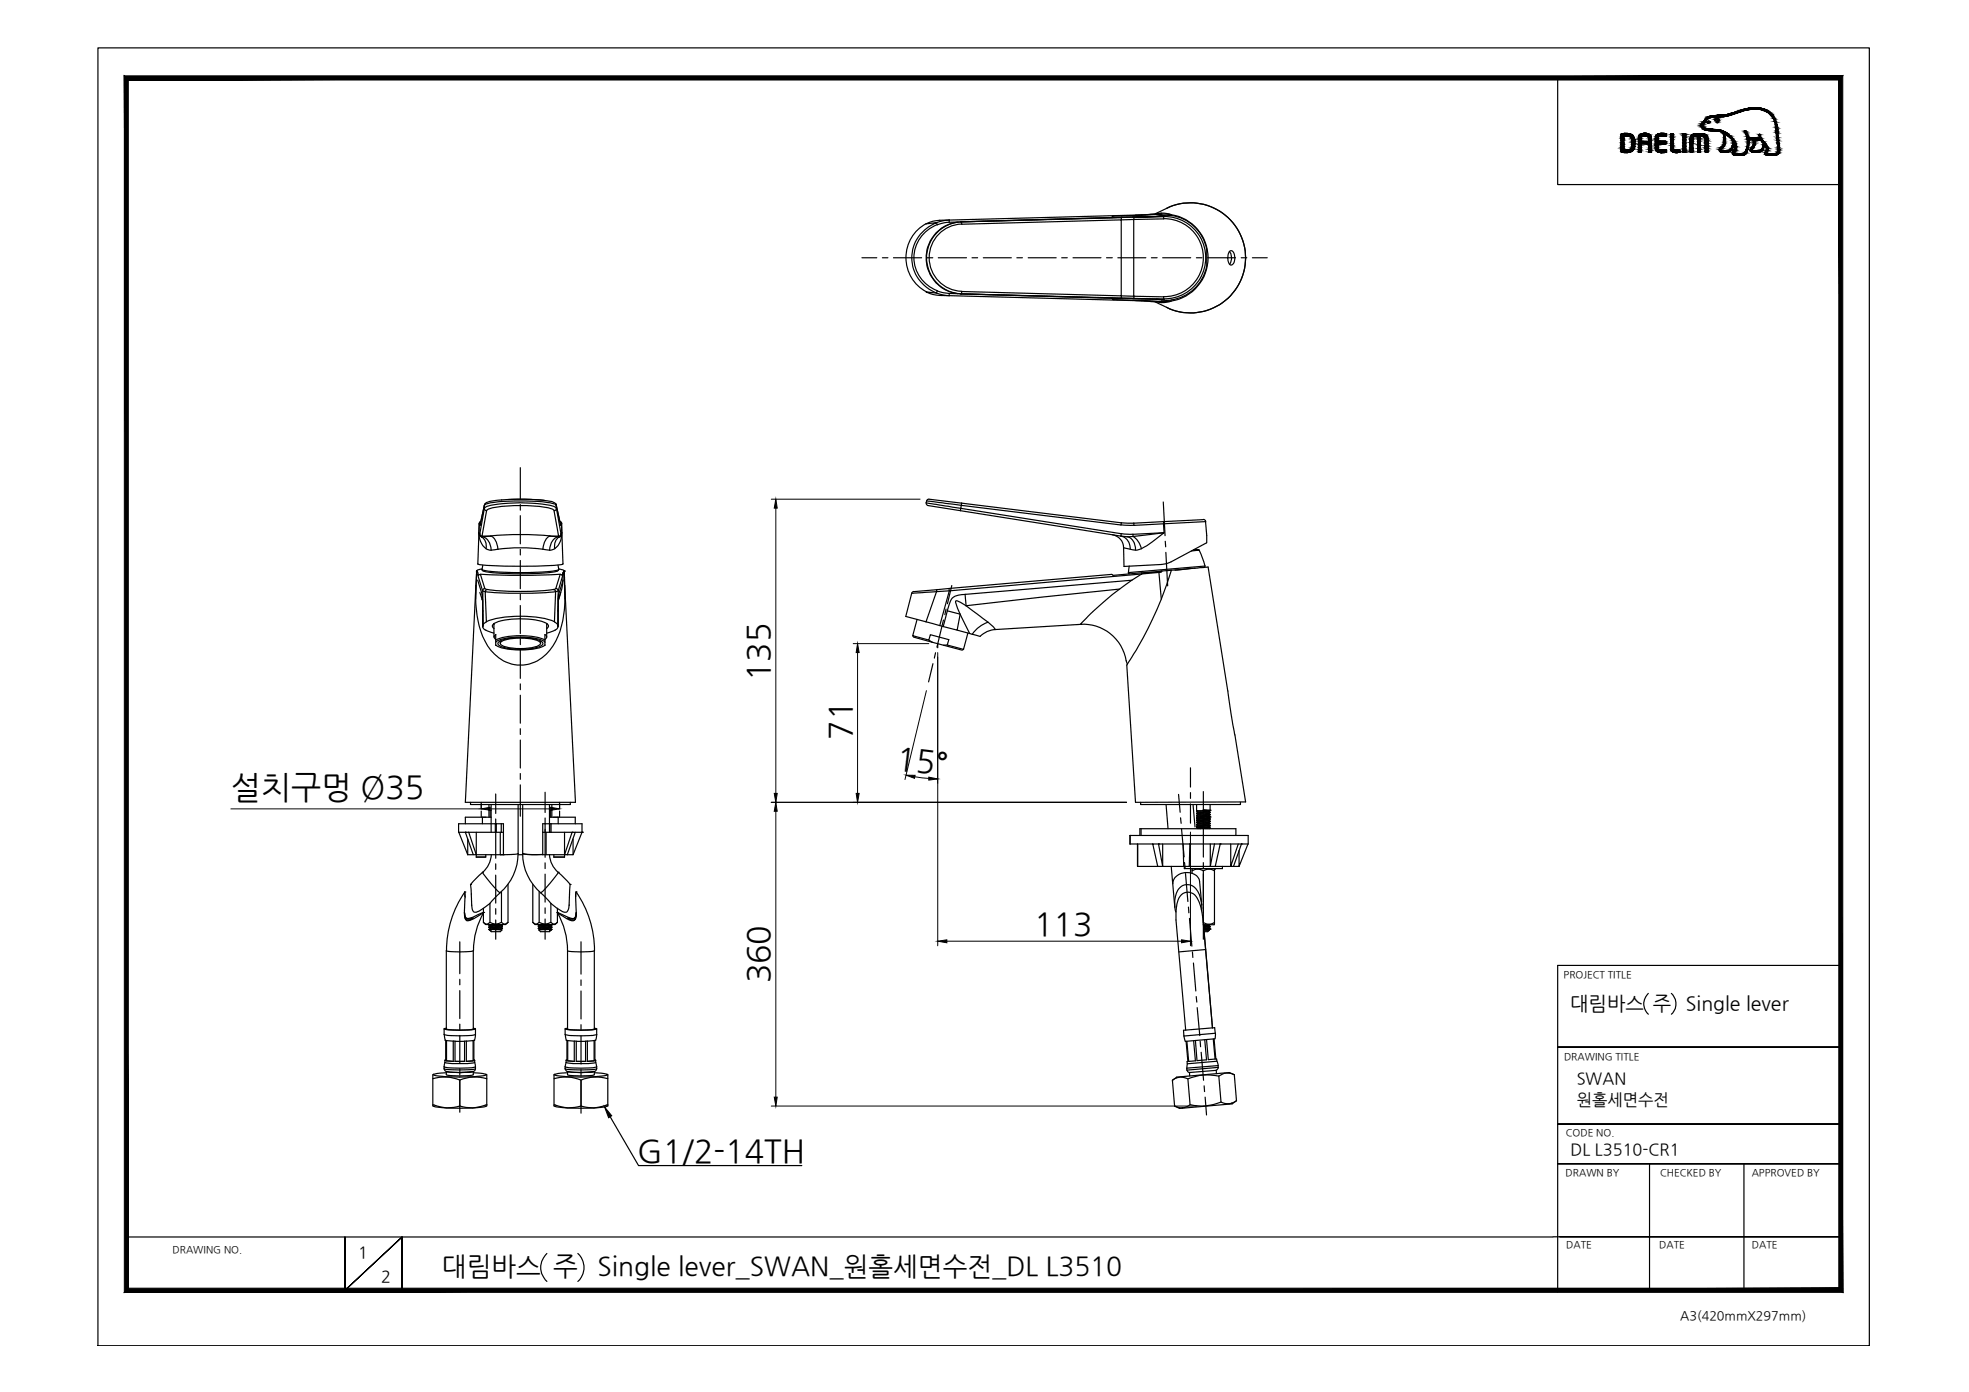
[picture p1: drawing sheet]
<svg xmlns="http://www.w3.org/2000/svg" width="420mm" height="297mm" viewBox="0 0 420 297" stroke-linecap="round" stroke-linejoin="round" font-family="sans-serif">
<defs><g id="words">
<g font-size="6.8">
<text x="164.2" y="145.3" transform="rotate(-90 164.2 145.3)">135</text>
<text x="181.7" y="157.9" transform="rotate(-90 181.7 157.9)">71</text>
<text x="191.1" y="164" transform="rotate(7 191.1 164)">15°</text>
<text x="49.3" y="170.4">설치구멍 Ø35</text>
<text x="220.7" y="199.5">113</text>
<text x="164.2" y="209.9" transform="rotate(-90 164.2 209.9)">360</text>
<text x="136" y="247.9">G1/2-14TH</text>
</g>
<g font-size="5.6">
<text x="94.3" y="272.2">대림바스 주</text>
<text x="127.5" y="272.2">Single lever_SWAN_원홀세면수전_DL L3510</text>
</g>
<g font-size="4.2">
<text x="335.1" y="215.4">대림바스 주</text>
<text x="359.8" y="215.4">Single lever</text>
</g>
<g font-size="3.5">
<text x="336.5" y="231.4">SWAN</text>
<text x="336.5" y="235.8">원홀세면수전</text>
<text x="335.1" y="246.4">DL L3510-CR1</text>
<text x="76.4" y="268.5">1</text>
<text x="81.3" y="273.6">2</text>
</g>
<text font-size="2.7" x="358.5" y="281.6">A3(420mmX297mm)</text>
<g font-size="2.1">
<text x="333.7" y="208.6">PROJECT TITLE</text>
<text x="333.7" y="226.2">DRAWING TITLE</text>
<text x="334.1" y="242.4">CODE NO.</text>
<text x="334.1" y="251">DRAWN BY</text>
<text x="354.2" y="251">CHECKED BY</text>
<text x="373.8" y="251">APPROVED BY</text>
<text x="36.8" y="267.4">DRAWING NO.</text>
<text x="334.2" y="266.4">DATE</text>
<text x="354.1" y="266.4">DATE</text>
<text x="373.8" y="266.4">DATE</text>
</g>
</g></defs>
<!-- layer: 1 -->
<g fill="none" stroke="#000" stroke-width=".25">
<path d="M205 47.3a7.7 7.7 0 0 0-7.4 7.7 7.7 7.7 0 0 0 7.4 7.7M205 47.3h.1M205.1 47.3a7.7 7.7 0 0 0-7.4 7.7 7.7 7.7 0 0 0 7.4 7.7M205.1 47.3l.1 .6 34.1-1v16.2l-34.1-.9-.1 .5M205.2 47.8a7.2 7.2 0 0 0-6.9 7.2 7.2 7.2 0 0 0 6.9 7.2M239.2 46.5l-34.1 .8M239.3 46.4h.1M239.3 46.4l-34.3 .9M241.8 46.3h.1M241.8 46.3l6.6-.1-9.2 .2 .1 .5M241.8 46.3h-2.5M241.9 46.8l-2.6 .1"/>
<path d="M242 46.3v.5M246.7 46.2a8.8 8.8 0 0 1 10.8 6.9M248.3 46.7a8.3 8.3 0 0 1 8.5 8.3 8.3 8.3 0 0 1-8.5 8.3l-6.4-.1v-16.4l6.4-.1M248.3 46.7v-.4a8.7 8.7 0 0 1 9 8.7 8.7 8.7 0 0 1-9 8.8M248.4 46.2l-6.6 .1M257.5 53.1v3.8M257.5 56.9a9 9 0 0 1-7.6 7.1M205 62.7l34.3 1M205 62.7h.1M205.1 62.7l34.1 .9M239.2 63.6l2.8 .1M239.3 63.7h.1"/>
<path d="M239.3 63.1l2.6 .1M239.3 63.6l2.5 .1M239.3 63.1l-.1 .5M241.8 63.7h.1M241.8 63.7l6.6 .2M242 63.2v.5l6.4 .2M246.7 63.8l1.2 .2M247.8 64.1h2.1M248.3 63.3v.5M102.3 111.8l-.3 8.7M102.3 111.8h.1M102.3 114l.2 .4"/>
<path d="M102.4 112.1l-.1-.3-.1 1.9 .1 .3 .1-.1M102.5 111.8l-.1 .3M102.6 111.3l-.3 .4M102.7 114.6a2.31 2.31 0 0 1 1 2.5M102.8 114.5a2.61 2.61 0 0 1 2 2.9M102.9 114.4l-.2 .1M102.9 114.4h1.8M102.9 114.7l-.5-.3-.2-.7a3.7 3.7 0 0 0 2.3 3.7l1.8-.2M103.4 107.8l-1 4.3M103.4 108.5l-1 5.4 .1 .4 .4 .1M103.4 107.8l.2-.2a37.6 37.6 0 0 1 12.2-.5l2.6 .5 .3 .2v.7M103.4 108.5l.2-.3a22.2 22.2 0 0 1 8.6-.9 16 16 0 0 1 6.3 .9l.2 .3"/>
<path d="M103.4 107.8l-1 4.2M103.4 107.8v.7M103.4 108.5l.1 .3 .3 .2M103.4 107.7a2.68 2.68 0 0 1 2.2-.9 44.3 44.3 0 0 1 12.3 .3l.5 .2 .3 .4M103.6 107.4l-.2 .4M104.7 114.4l-1.9 .1M104.7 114.4a3 3 0 0 1 1.5 2.8M104.7 114.4l3.4-.3a60.6 60.6 0 0 1 9.3 .3 3 3 0 0 0-1.6 2.8M107.1 106.7h-.1M113.5 106.6h-5M114.2 106.6l2.1 .2M118.2 109l1 5.4h-1.9l1.9 .1"/>
<path d="M118.6 107.5l.1 .2M118.7 107.8l.9 4.2M118.7 107.7v.1M118.7 108.5l-.1 .3-.4 .2a5.5 5.5 0 0 0-3.6-1 31.7 31.7 0 0 0-10.3 .6l-.5 .4-.9 5.4M118.7 108.5l1 5.4-.1 .4-.4 .1M119.2 114.4l.2 .1M119.3 114.5a2.61 2.61 0 0 0-2 2.9M119.4 114.6a2.31 2.31 0 0 0-1 2.5M119.4 114.5h.1M119.4 114.5l-.2 .2M119.5 111.3l.3 .5M119.5 111.3l.4 .4"/>
<path d="M119.6 111.8l.1 .3v-.2M119.7 113.9l.1 .1M119.7 112.1l.1-.3 .1 1.9M119.8 114l-.3 .5M119.8 114l-.2 .4-.2 .1M119.8 111.8h.1M119.8 111.8l.3 8.7M119.9 113.7a3.5 3.5 0 0 1-2.4 3.7 42.1 42.1 0 0 0-11.2-.2M119.9 113.7l-.2 .3M197.6 107.3l7.4 1.2v.5M197.6 107.3l.1 .4 .3 .2 41.2 6.5M197.7 106.9l.2-.3 .3-.1 41.1 5.1h2.6l14.8-.7"/>
<path d="M197.7 106.9l7.4 .9 .1-.5M197.7 106.9l-.1 .4M237.3 114.1a2.85 2.85 0 0 1 2.5 2.8M239.2 114.4a17.2 17.2 0 0 0 5.9-.3l3.3-.4a16.5 16.5 0 0 1-5.5 3.6h-1.2l-1.9-.4M239.2 114.4a2.57 2.57 0 0 1 2 2.8M239.2 112l-34.1-4.2-.1 .7 34.3 5.4M239.3 113.9l-.1 .5M239.3 113.9l2.5 .1M239.3 111.5l-.1 .5 1.7 .1h1.1v-.5M240.4 114.5a2.45 2.45 0 0 1 1.9 2.9M241.8 114v.5l.7 .6 .6 .9 .5 1.1M241.8 114l6.6-.3-.1-1.9 8.9-.5 .3 4.5-7.6 4.1-1 .4-1.1 .2-8 .4v-4"/>
<path d="M248.3 111.8l-6.3 .3M248.3 111.3v.4M255.3 117.3l.5 .1M255.5 117.3l-.9 .1 .9-.1M255.7 117.3l.2 .1 .5 1.1 .7 2.3M255.8 117.4l-1.6 .2M256.8 110.8l.4 .3 .1 .2M102 120.4a94.8 94.8 0 0 0 18.1 0M102.9 121.5l.3 .4M103 120.6l-.1 .9M103.2 121.9a55.5 55.5 0 0 0 15.6 0M105.4 133.1v2.8"/>
<path d="M105.8 135.4l.1 2.3M105.8 137a10.1 10.1 0 0 1 6.2-1l3 .4 1.3 .6M105.8 135.4l-.4 .5 .4 .6M106.3 137.1a9.2 9.2 0 0 1 5.7-1l1.7 .2a2.71 2.71 0 0 1 2.2 1 1.61 1.61 0 0 1-1.5 .9 13.8 13.8 0 0 1-7.8-.4l-.4-.5zM106.8 136.8v.5M106.9 137a10.2 10.2 0 0 1 6.8-.6 1.81 1.81 0 0 1 1.6 .9 1.81 1.81 0 0 1-1.6 .9 12.6 12.6 0 0 1-6.5-.4l-.4-.5zM115.3 136.8v.5M116.3 135.4l.4 .5-.4 .6M116.3 136.6a15.1 15.1 0 0 0-10.5 0M116.3 135.4l-.1 2.3M116.3 137.6a10.1 10.1 0 0 1-6.2 1.1l-3.1-.5-1.2-.6M116.7 133.1v2.8"/>
<path d="M119.1 120.6l.1 .9M119.2 121.5a12.8 12.8 0 0 1-5 .6 51.6 51.6 0 0 1-11.3-.5v-.1M119.2 121.5l-.3 .4M194.8 135.7l.1 .2 4 1.1M195.7 132.2l-.9 3.5 3.4 .9 .3-1.2 4 1.1-.4 1.1 3.5 1 .9-3.5M198.2 136.6l.7 .4M198.9 137l6.4 1.7 .3-.1M202.1 137.6l-.8 .1M240.8 122.2l.2 .2M241 120.8l-.2 1.4M249.9 121.7l-.9 .1M254.2 121.3l-3.5 .4"/>
<path d="M254.9 121.3h.1M257.1 120.8l-.2 .2M257.1 120.8l-16.3 1.4M97.9 177.6l1.9 4.8M99.3 177.6h-1.4v-1.8h9.5v6.6h-5.8M99.3 177.6h.1M99.3 177.6h.7l1.6 4.8h-.6zM99.8 179v3.4M100 177.6h5.7M101.6 177.6v5.3h2.1M102.9 174.4v1.4M104.8 174.4h-5.5v1.4"/>
<path d="M105.7 177.6h1.3M105.7 175.8v1.8M105.9 175.8v1.8M106.8 177.6v4.8M107 177.6h.4M107 175.8v1.8M115.8 177.6h6.3M116.3 175.8v1.8M116.5 177.6v4.8M117.2 174.4h5.6v1.4M117.3 175.8v1.8M117.6 175.8v1.8"/>
<path d="M119.1 174.4v1.4M120.5 177.6v5.3h-2.3M122.1 177.6h.7l-1.7 4.8h-.6zM122.1 177.6h.1M122.3 179v3.4h-1.2M122.8 177.6h1.4M124.2 177.6h.1M124.2 177.6v-1.8h-8.4v6.6M124.2 177.6l-1.9 4.8M241.2 178.3v1.8M243.2 178.3v-1.5h20.5v1.5M243.5 176.8v1.5"/>
<path d="M255.3 171.7v1.3h1.5v-.2l1.4 .1M255.3 173.5l2.9 .3M255.3 174l2.9 .3M255.3 174.5l2.9 .2M255.3 175l2.9 .2M255.3 175.4l2.9 .3M255.3 176l2.9 .2M255.3 176.4h.1M255.3 176.4l2.9 .3M255.3 176.5l2.9 .3M255.3 175.5l2.9 .3M255.3 175.1l2.9 .2"/>
<path d="M255.3 174.6l2.9 .2M255.3 174l.1 .1 2.8 .2M255.3 173.6l2.9 .3M255.3 173.6l.3 .2 2.4 .2M255.3 173.5v.1M255.3 174.5v.1M255.3 175v.1M255.3 175.4v.1M255.3 176h.1M255.3 176.4v.1M255.3 174.1l.3 .2M255.3 174.6l.3 .1"/>
<path d="M255.3 175.1l.3 .1M255.3 175.5l.3 .2M255.3 176l.3 .2M255.3 176.5l.3 .1M255.4 173.2l.2 .1M255.6 176.8h.6M255.6 176.3l2.4 .2M255.6 175.8l2.4 .2M255.6 175.3l2.4 .3M255.6 174.9l2.4 .2M255.6 174.3v.1l2.4 .2M255.6 173.9l2.4 .2"/>
<path d="M255.6 173.4l2.4 .2M255.6 173l-.2 .2h.7M255.6 173.3l2.4 .2M255.6 174.3l2.4 .2M255.6 174.7l2.4 .3M255.6 175.2l2.4 .2M255.6 175.7l2.4 .2M255.6 176.2l2.4 .2M255.6 176.6l2.2 .2M255.6 173.3v.1M255.6 173.8v.1M255.6 174.7v.2"/>
<path d="M255.6 175.2v.1M255.6 175.7v.1M255.6 176.2v.1M255.6 176.6v.2M255.6 173.4l-.3 .1M255.6 173.9l-.3 .1M255.6 174.3l-.3 .2M255.6 174.9l-.3 .1M255.6 175.3l-.3 .1M255.6 175.8l-.3 .2M255.6 176.3l-.3 .1M255.6 176.8h-.2"/>
<path d="M256.1 173.2h1.4M256.8 173v.1l1.4 .3-2.1-.2M256.8 173l1.2 .2M257.6 173h.4M258 173h.1M258 173v.2M258 173.5v.1M258 174v.1M258 174.5v.1M258 175v.1M258 175.4v.2M258 175.9v.1"/>
<path d="M258 176.4v.1M258 176.5l.2 .2M258 176l.2 .2M258 175.6l.2 .1M258 175.1l.2 .1M258 174.6l.2 .1M258 174.1l.2 .2M258 173.6l.2 .2M258 173.2l.2 .1M258.2 172.9h.1M258.2 172.9h-1.4M258.2 174.3h.1"/>
<path d="M258.2 171.7v1.2M258.2 173.8v.1M258.2 174.7v.1M258.2 175.2v.1M258.2 175.7v.1M258.2 176.2h.1M258.2 176.7v.1M258.2 176.8h-.2M258.2 176.2l-.2 .2M258.2 175.8l-.2 .1M258.2 175.3l-.2 .1M258.2 174.8l-.2 .2"/>
<path d="M258.2 174.3l-.2 .2M258.2 173.9l-.2 .1M258.2 173.4l-.2 .1M99.8 182.4h1.2M103.2 194.8v2l.4 .5h4.3l.5-.5M103.2 193.8v.9M104.3 198.3l.5 .3h-.2M104.3 197.3l2.9 .3M104.3 197.8l2.9 .2M104.3 198.3l2.8 .2M104.3 197.9l2.9 .2M104.3 197.4l2.9 .3"/>
<path d="M104.3 198.3h.2M104.3 197.3v.1M104.3 197.8v.1M104.3 198.3h.1M104.3 197.4l.3 .2M104.3 197.9l.3 .1M104.4 197.3h-.1M104.5 198.4l.1 .1M104.5 196.8a2.17 2.17 0 0 0 2.5 0l.7 .4 .7-.4M104.5 192.8v4l-.7 .4-.6-.4M104.6 198.1l2.4 .3M104.6 197.7l2.4 .2"/>
<path d="M104.6 197.7v-.2l2.4 .3M104.6 198l2.4 .3M104.6 198.5l.2 .1M104.6 198v.1M104.6 198.5v.1M104.6 197.7l-.3 .1M104.6 198.1l-.3 .2M105.5 197.3l1.5 .1M107 197.3v.1M107 197.8v.1M107 198.3v.1M107 198.4h.1"/>
<path d="M107 197.9l.2 .1M107 197.4l.2 .2M107 190.3v6.5M107.1 198.5l-.3 .3h-2l-.2-.2M107.2 197.6v.1M107.2 198v.1M107.2 198.1l-.2 .2M107.2 197.7l-.2 .1M108.4 188.7v8.1M113.7 196.8l.7 .4 .6-.4a2.24 2.24 0 0 0 2.5 0M113.7 188.7v8.1M114.9 198.1h.1"/>
<path d="M114.9 197.6v.1M114.9 198v.1M114.9 198.1l.2 .2M114.9 197.7l.2 .1M115 198.5l.3 .3h1.9l.3-.2M115 190.3v6.5M115.1 197.8v.1M115.1 198.3v.1M115.1 197.3v.1M116.5 197.3l-1.4 .1-.2 .2M117.5 198.1l-2.5 .3M117.5 197.7l-2.2 .2-.4 .1"/>
<path d="M117.5 197.7v-.2l-2.4 .3M117.5 198l-2.4 .3M117.5 198.5l-.2 .1M117.5 198v.1M117.5 198.5v.1M117.5 197.7l.2 .1M117.5 198.1l.2 .2M117.5 192.8v4l.7 .4 .7-.4M117.5 198.3h.3M117.6 198.4l-.3 .2h.2M117.7 197.3h.1M117.7 197.4l-.2 .2"/>
<path d="M117.8 197.3l-2.9 .3M117.8 197.8l-2.9 .2M117.8 198.3l-2.8 .2M117.8 197.9l-2.9 .2M117.8 197.4l-2.9 .3M117.8 198.3l-.3 .2M117.8 197.3v.1M117.8 197.8v.1M117.8 198.3h.1M117.8 197.9l-.3 .1M118.9 194.8v2l-.5 .5h-4.2l-.5-.5M118.9 193.8v.9"/>
<path d="M242.7 180.1v4.8l.1-4.8M242.8 184.9h4.2M246 180.1h-4.9v-1.8h25.2v1.8h-1.4M246 180.1h1.2l.9 4.8h-1.1zM247.2 180.1h6.7M247.2 180.1h.1M247.3 180.1h.1M248.1 180.1v4.8h4.5M252.5 180.1l.1 4.8M252.7 184.9v.4h8.1v-.4M253.9 180.1h.1M253.9 180.1l-.1 4.8h-1.2"/>
<path d="M253.9 180.1h6.5M254.4 185.8v.6M254.5 185.3l-.1 .5 .9-.3h.6a1.34 1.34 0 0 0 1.8 0h.6l.9 .3M256.8 185.8v11.1l.9 .3h.6l.9-.3-.1 .4h-2.3l1.2 .2M256.8 197.6l1.4 .1M256.8 197.5l1.2 .1M256.8 197.7l1.4 .1M256.8 197.8l1.2 .1M256.9 198.1l1.3 .1M256.9 197.9l1.1 .1M256.9 198.2l1.3 .1M256.9 198.3l1.1 .1"/>
<path d="M258 198.4l-1.1 .1 1.1 .1-.3 .2h-.8M258 197.5v.1M258 197.9v.1M258 198l.2 .2M258 197.6l.2 .1M258.2 198.3h.1M258.2 197.7v.1M258.2 198.2v.1M258.2 198.3l-.2 .1M258.2 197.8l-.2 .1M258.2 197.3l-.2 .2M258.3 180.1v4.8h6.1"/>
<path d="M259.1 185.3l.1 .2M259.2 185.5h.1M259.2 185.5v.3M259.2 180.1l-.9 4.8h-4.5M259.2 185.8v11.1M260.4 180.1h.1M260.4 180.1h4.5M260.4 180.1l-1.1 4.8M262.6 180.1v4.8l1.6-4.8M264.9 180.1h.1M264.9 180.1l-1.7 4.8M264.9 180h.1"/>
<path d="M266.3 180.1l-1.9 4.8v-3.4"/>
</g>
<!-- layer: 13 -->
<g fill="none" stroke="#000" stroke-width=".25">
<path d="M197.6 47.7a8.2 8.2 0 0 0 0 14.5M202.6 47l-1.4 .1-1.3 .4 .1 .4a7.5 7.5 0 0 0-5 7.1 7.5 7.5 0 0 0 5 7.1l-.1 .4-2.3-.2a8.7 8.7 0 0 0 5 .8M202.6 47a9.8 9.8 0 0 0-5 .8l2.2-.3a8 8 0 0 0-5.1 8.9 8 8 0 0 0 7.9 6.7M202.6 46.9v.5M204.4 47.4a10 10 0 0 0-4.4 .6M237.5 46l-.2 .4M243.6 45.9l3.7-.2a9.4 9.4 0 0 1 10.5 9.3 9.4 9.4 0 0 1-10.5 9.3l-3.7-.2M243.6 45.9l-6.1 .2-.3 .3M243.6 45.9l-41 1.1M246.5 45.6l2.4-1.1a11.7 11.7 0 0 1 16.9 10.5 11.7 11.7 0 0 1-16.9 10.6l-2.4-1.2M246.6 45.7l1.8-.2 1.6 .3M247 45.6l-4.7 .3"/>
<path d="M247.3 45.7l-3.7 .2M247.3 45.7h.1M247.8 45.7h.1M247.8 45.6l-.2 .1M247.8 45.5l-.5 .2h.6M262.3 53.7a2.35 2.35 0 0 1 .1 2.7M262.5 53.6a.91 .91 0 0 1 1 1.2 1.46 1.46 0 0 1-.8 1.8 2.16 2.16 0 0 1-.5-2.7zM200 62.1l1.2 .4 3.2 .2M202.6 62.6v.5M202.6 63.1l41 1.1M237.2 63.6l.3 .3 6.1 .2M237.3 63.6l.2 .3"/>
<path d="M242.3 64.1l4.7 .3M243.6 64.1l3.7 .3M246.6 64.4l1.2 .2M247.3 64.3v.1M247.6 64.3l.2 .1M247.8 64.4h.1M247.9 64.4h-.6l.5 .2M250 64.2l-2.2 .4M101.5 125v2.9M101.5 125l-2.2 46.2M101.7 121.8v.3l.1-.2M101.7 121.8h.1"/>
<path d="M101.7 121.8l.3 .4 .1 .6 .4-.2 .9 3 .6 .2M101.7 121.9h.1M101.7 122.1a34.5 34.5 0 0 0 .1 9.2 13.6 13.6 0 0 0 4.6 9 7.8 7.8 0 0 0 11.6-2.5 19.3 19.3 0 0 0 2.6-9.9l-.2-5.8-.2 .4M101.8 121.9l-.1 .2M101.9 122.5l1.1 3.6M101.9 123.8l1 3M102.4 126.4l.5 1.7M102.5 122.5l7.9 .3 9.2-.3M102.9 121.4l-1.2 .4-.2 3.2M102.9 127.9v.1M102.9 126.8l.1 3.6M102.9 126.8l.1 7"/>
<path d="M103 126.1l.5 .2M103 126l.1 7.4M103 130.4v3.2M103.5 125.6h-.3l-.2 .5M103.5 126.2l.3-.3a74.3 74.3 0 0 0 14.5 0l.3 .3M103.6 134.4l1.8 .7M103.8 132.7l-.3-6.4 5.2 .3h4.7l5.2-.3-.3 6.4M103.8 132.7a.93 .93 0 0 0-.8 .8 .93 .93 0 0 0 .6 1M103.8 132.7a23.3 23.3 0 0 1 14.5 0M105.3 133.1l.1 .1M105.4 133.1v.1M105.4 134.1l-.3-.6a4.3 4.3 0 0 1 3.3-1.3 17.8 17.8 0 0 1 7.9 .7l.7 .4a.56 .56 0 0 1-.3 .8"/>
<path d="M116.7 133.1v.1M116.8 133.1l-.1 .1M118.3 132.7a.94 .94 0 0 1 .7 .8 .94 .94 0 0 1-.5 1M118.5 134.4l-1.8 .7M118.6 125.6h.3l.2 .5M119.1 130.4v3.4M119.1 130.4v3.2M119.1 126.1l-.5 .2M119.1 126v7.4M119.2 126.8l-.1 3.6M119.2 121.4l1.2 .4 .1 3.2M119.7 126.4l-.5 1.7"/>
<path d="M120.1 122.2l-.1 .6-.5-.2-.9 3-.5 .2M120.1 122.2l.1 .3M120.2 123.8l-1 3M120.2 122.5a13.2 13.2 0 0 1-1 5.5M120.2 122.5l-1.1 3.6M120.3 121.9l.1 .2M120.4 121.9h.1M120.4 121.8v.3l-.1-.2M120.4 121.8l-.3 .4M120.4 121.8h.1M120.5 125l.1 2.9M120.5 125l2.3 46.2"/>
<path d="M194.5 126.6l-1.2 4.9 4.3 1.2M195 126.2l-.4 .4M197.6 132.7l2.9 .8M199.8 126.3l-5.3 .3M200 125.8l-.2 .4M200.5 133.5l.8 .2M202.1 130.4l-.8 3.3M202.2 130.4l2.7 .7-.7 3.4-2.9-.8M202.5 125.6l-7.5 .7M202.5 125.6l.1 .5M202.6 126.1l-2.8 .2-2.2 6.4M202.6 126.1l44.7-4v-.2l-3.7 .3v.3a62 62 0 0 0-13.1 10.7 9.3 9.3 0 0 1 9.8 7.8"/>
<path d="M202.6 126.1l-2.1 7.4M204.2 134.5l2.7 .7M205.9 126.8l.3 2.5M206.1 129.3a3.2 3.2 0 0 0-2.1-1.1l-.1 .3a37.1 37.1 0 0 0 3 6.7l.6 .2M206.1 129.3a42.3 42.3 0 0 1 6 4.6l.3 .4M210.8 132.8l-1.6 .8-.9 .8-.8 .9M212.4 134.3a6.9 6.9 0 0 0-3.4 1.5l-1.5-.4M230.5 133.2l-18.1 1.1M238.9 125.7l-32.8 3.6M241.6 123.8l-35.7 3a3 3 0 0 0-2.9 1.1l-.9 2.5M243.6 122.2l-6.1 .6-.3-.2-34.7 3M247.6 121.9l.2 .2"/>
<path d="M247.8 121.9h-.5M247.8 121.9h.1M247.9 121.8l-.1 .1M250 121.7l-2.2 6.2M240.3 141l.3 .7M265.8 171.1l-8-50.1-9.9 .8-.1 .3h-.5l.5 5.8a86.3 86.3 0 0 1-7.4 14l1.9 29.3"/>
</g>
<!-- layer: BODY -->
<g fill="none" stroke="#000" stroke-width=".25">
<path d="M183.9 55h3.2M188.3 55h1.2M190.7 55h6M197.9 55h1.1M200.2 55h6M207.4 55h1.2M209.8 55h6M217 55h1.2M219.4 55h6M226.6 55h1.1M229 55h5.9M236.1 55h1.2"/>
<path d="M238.5 55h6M245.7 55h1.2M248.1 55h6M255.3 55h1.2M257.7 55h5.9M264.9 55h1.2M267.2 55h3.2M111 99.8v6.7M111 107.7v1.2M111 110v6M111 117.2v1.2M111 119.6v6"/>
<path d="M248.2 107.1l.4 7.2M248.7 115.5v1.2M248.8 117.9l.4 7.1M111 126.8v1.2M111 129.2v6M111 136.4v1.2M111 138.8v6M199.6 139.3l-.2 1.1M201.3 132.3l-1.4 5.8M201.9 130l-.3 1.2M203.1 124.9l-.9 3.9M111 145.9v1.3"/>
<path d="M111 148.4v5.9M111 155.5v1.2M111 157.9v6M199.1 141.6l-1 3.9M105.8 169.4v4.2M105.8 174.8v1.2M105.8 177.1v6M111 165.1v1.2M111 167.5v6.7M116.3 169.1v4.3M116.3 174.6v1.2M116.3 177v5.9"/>
<path d="M251.5 169.5l.3 3.8M251.9 174.5l.1 1.2M252.1 176.9l.6 6M254 163.8v4.2M254 169.1v1.3M254 171.5v4.2M256.8 168.9v4.4M256.8 174.5v1.2M256.8 176.9v6M105.8 184.3v1.2M105.8 186.7v6M105.8 193.9v1.2"/>
<path d="M105.8 196.3v4.1M116.3 184.1v1.2M116.3 186.5v6M116.3 193.7v1.2M116.3 196.1v4.3M252.8 184l.1 1.2M253 186.4l.5 6M253.6 193.6l.1 1.2M253.8 196l.5 5.9M256.8 184.1v1.2M256.8 186.5v6M256.8 193.6v1.2"/>
<path d="M256.8 196.1v4.3M98.1 201v6.8M98.1 209v1.2M98.1 211.4v6M98.1 218.5v1.3M124 201v6.9M124 209.1v1.2M124 211.5v5.9M124 218.7v1.2M254.5 203.1v1.2M254.7 205.5l.5 6M255.3 212.7l.1 1.1"/>
<path d="M255.5 215l.5 6M98.1 221v5.9M98.1 228.1v1.2M98.1 230.5v6.8M124 221v6M124 228.2v1.2M124 230.6v6.9M256.1 222.2l.1 1.2M256.3 224.6l.5 5.9M256.9 231.7l.1 1.2M257.2 234.1l.3 3.8"/>
</g>
<!-- layer: DEF_LAYER_ASSEM_MEMBER -->
<g fill="none" stroke="#000" stroke-width=".25">
<path d="M99.3 171.2h23.5M100.4 171.2v.5h21.3v-.5M104.3 171.7v2.7M104.3 172.9h.5M104.6 172.9v1.5M104.8 171.7v5.9M110.6 171.7v10.4M111.5 171.7v10.4M117.2 172.9h.6M117.2 171.7v5.9M117.5 172.9v1.5M117.8 171.7v2.7"/>
<path d="M243.4 171.2v.5h21.3v-.5M248.8 171.7l.4 5.1M254.6 171.7l.4 4.8M99.1 194.7l.1 .6 .3 .7a1.49 1.49 0 0 0 1.5-.1 1.28 1.28 0 0 1-1.6 .2l-.3-1.2M99.2 190.3h.1M99.2 190.3v1zM99.2 190.3a21.9 21.9 0 0 0-3.9 12.6M99.2 191.6l-.1 3.2a1.6 1.6 0 0 0 .5 1.7 7.1 7.1 0 0 0 3.6-1.8M99.3 191.2v.4M100.4 188.7h.1M100.4 188.7l.2 2.1M100.6 190.9v2.2a1.41 1.41 0 0 0 .7 1.6 3.5 3.5 0 0 0 2.1-1.1l1.1-.8"/>
<path d="M100.6 190.7v.1M102.9 186.2h.1M103 186.2l-2.6 2.5M103.2 194.7h.1M103.2 194.7l-1.3 .5a2.82 2.82 0 0 1-2.4 .7l-.2-.3-.2-.7M103.2 194.7a16.2 16.2 0 0 0-2.2 8.2M104.8 182.4l-.2 1.2-.4 1.1-1.2 1.5M106.7 190.5l-2.2 2.3M110.6 182.1a10.9 10.9 0 0 1-3.9 8.4l-1.9-2-1.9-2.3M110.6 182.1l-.7 .2-2.5 .1M111.5 182.1h.1M111.5 182.1a11.1 11.1 0 0 0 3.9 8.4l1.9-2 1.8-2.3"/>
<path d="M111.5 182.1l1.4 .2h2.9h-3.2zM115.4 190.5l.4 .4a15.4 15.4 0 0 0 4.7 3.8l.6-.2 .3-.6v-.7M117.3 182.4l.4 1.8 .6 1 .8 1M118.9 194.7h.1M118.9 194.7l2.3 1 1.1 .3 .5-.3 .2-.9M118.9 194.7l2.1 1.4 1.1 .4a.67 .67 0 0 0 .7-.5l.2-1.1M118.9 194.7a16.2 16.2 0 0 1 2.2 8.2M119.1 186.2h.1M119.1 186.2l2.6 2.5M121.5 193.1h.1M121.7 188.7h.1M121.7 188.7l-.3 4.4"/>
<path d="M122.8 191.6l.2 3.2M122.8 191.2v.4M122.9 190.3h.1M122.9 190.3l-.1 1zM122.9 190.3a21.9 21.9 0 0 1 4 12.6M123 194.8h.1M123 194.7l-.2 .9-.2 .4a1.43 1.43 0 0 1-1.5-.1 .97 .97 0 0 0 .9 .5 .97 .97 0 0 0 .8-.5l.2-1M249.9 184.9l.8 8.7M250.3 188.6a2.98 2.98 0 0 1 4.1-2.2 2.08 2.08 0 0 1 1.6 1.7l.4 5M250.7 193.6l.2 1M256.4 193.1v1.1M256.4 193.1l-.1-.8a3.7 3.7 0 0 0-2.4-3.5 2.6 2.6 0 0 0-3.1 2.6l-.1 2.2"/>
<path d="M94.8 219.6l.1 1.2a22.7 22.7 0 0 0 6.4 0l.2-.1M94.8 219.6h.1a22.7 22.7 0 0 0 6.4 0h.2M95.2 219.4l-.4 .2M95.2 202.9a16.4 16.4 0 0 0 5.8 0v16.7a16.4 16.4 0 0 1-5.8 0zM95.2 219.4h.1M95.3 219.4h-.1M101 219.4h.1M101 219.4l.5 .2M101.5 219.6v1.1M120.6 219.6h.1a22.7 22.7 0 0 0 6.4 0h.2M120.6 219.6v1.1M121.1 219.4l-.5 .2"/>
<path d="M121.1 219.4h.1M121.1 202.9a15.6 15.6 0 0 0 5.6 .1l.1-.1v16.7a15.6 15.6 0 0 1-5.6 0h-.1zM126.9 219.4h.1M126.9 219.4l.4 .2M127.3 219.6v1.1M252.5 219.9l6.7-.6 .1 1.2-6.7 .6zM257.3 202.6l-5.8 .5M258.7 219.3l-2-23.5a7.1 7.1 0 0 0-2.1-5.1 2.15 2.15 0 0 0-3.2 1.3l-.4 1.7-.1 2.6 2.1 23.6M92.4 229.3v6.7l.1 .1a37.1 37.1 0 0 0 11.2 0l.2-.1v-6.7M92.4 230.2a8.8 8.8 0 0 1 5.7 .3M92.4 235.7l.2 .1M92.5 229.2v.2a31.2 31.2 0 0 0 11 .1l.2-.3"/>
<path d="M92.5 229.2l-.1 .2M92.7 235.8a7.9 7.9 0 0 0 5.4 .2M94.8 228.1l.3 .5 .5 .1M94.8 228.1h.1a24.1 24.1 0 0 0 6.4 0h.2M94.8 227.6l.1 .1a22.7 22.7 0 0 0 6.4 0l.2-.1M94.8 227.6v.5M94.8 220.7l.2 1.2M94.9 226.7l-.1 .9M94.9 226.7a15.8 15.8 0 0 0 6.2 .1l.2-.1M94.9 226.2v.5M94.9 222l.4 .1M95.1 226.2h-.2"/>
<path d="M95.1 222v4.3l-.2-.1M95.2 228.9l-2.7 .3M95.2 228.7v.6a16.4 16.4 0 0 0 5.8 0v-.6M95.3 222.1l1.4 .1v4.3l-1.4-.1zM95.3 228.6a15.5 15.5 0 0 0 5.6 0M95.3 228.7l2.8 .2M96.7 222.2h.4M97.1 222.2v4.3h2v-4.3M97.1 222.2h2.1M97.1 226.5h2.1M98.1 230.5v5.5M99.5 222.2l1.5-.1v4.3l-1.5 .1z"/>
<path d="M99.5 222.2h-.4M100.9 228.7l-2.8 .2M101 228.9l2.7 .3M101.1 226.2h.2M101.1 222v4.3l.2-.1M101.3 226.7l.2 .9M101.3 226.2v.5M101.3 222l-.3 .1M101.5 220.7l-.2 1.2M101.5 228.1l-.2 .3-.5 .3-2.7 .2M101.5 227.6v.5M103.6 235.8a8 8 0 0 1-5.5 .2"/>
<path d="M103.7 229.2l.2 .2M103.9 230.2a8.8 8.8 0 0 0-5.8 .3M103.9 235.7l-.3 .1M118.2 236l.2 .1a32.1 32.1 0 0 0 10.8 .1l.5-.2M118.2 230.2a8.8 8.8 0 0 1 5.8 .3M118.2 229.3v6.7M118.2 235.7l.3 .1M118.4 229.2l-.1 .2a31.7 31.7 0 0 0 11.1 .1l.2-.2-.1-.1M118.4 229.2l-.2 .2M118.5 235.8a8 8 0 0 0 5.5 .2M120.6 228.1l.3 .5 .5 .1M120.6 220.7l.1 .1a22.7 22.7 0 0 0 6.4 0l.2-.1"/>
<path d="M120.6 228.1h.1a24.1 24.1 0 0 0 6.4 0h.2M120.6 227.6l.1 .1a22.7 22.7 0 0 0 6.4 0l.2-.1M120.6 227.6v.5M120.6 220.7l.2 1.2M120.8 226.7l-.2 .9M120.8 226.7a15.6 15.6 0 0 0 6.1 .1l.2-.1M120.8 226.2v.5M120.8 222l.3 .1M121 226.2h-.2M121 222v4.3l-.2-.1M121.1 228.9l-2.7 .3M121.1 228.7v.6a15.6 15.6 0 0 0 5.6 .1l.1-.1v-.6"/>
<path d="M121.1 228.7l2.9 .2M121.1 222.1l1.4 .1v4.3l-1.4-.1zM121.2 228.6a14.6 14.6 0 0 0 5.4 .1l.1-.1M123 222.2v4.3h2v-4.3M123 226.5h2M124 230.5v5.5M125.3 222.2l1.5-.1v4.3l-1.5 .1zM125.4 222.2h-2.8M126.8 228.7l-2.8 .2M126.9 228.9l2.6 .3M126.9 226.2h.2M126.9 222v4.3l.2-.1"/>
<path d="M127.1 226.7l.2 .9M127.1 226.2v.5M127.1 222l-.3 .1M127.3 220.7l-.2 1.2M127.3 228.1l-.3 .5-.4 .1-2.6 .2M127.3 227.6v.5M129.4 235.8a7.9 7.9 0 0 1-5.4 .2M129.5 229.2l.2 .2M129.7 230.2a8.6 8.6 0 0 0-5.7 .3M129.7 229.3v6.7M129.7 235.7l-.2 .1M250.2 230.5l.4 5.5"/>
<path d="M250.6 236l.8 .3 .9 .1M252.6 221.1l.3 1.1 6.3-.5M253.2 227.9l6.7-.5 .1 .4-6.7 .6zM253.3 228.3l.1 .3 .5 .3M253.4 227l-.1 1M253.5 230.2l.4 5.5M254.7 222.1l.4 4.3-1.5 .1-.3-4.3M257.1 221.9l.4 4.3-2.1 .1-.3-4.2M258.9 221.7l.4 4.3-1.5 .1-.3-4.3M259.1 221.7l.3 4.3h.2l.1 .5-6.3 .5-.1-.5h.2l-.4-4.3M259.3 220.5v1.2M259.6 229.1l-.1-.7-5.7 .5 .1 .7"/>
<path d="M259.7 226.5l.2 .9M260 227.7l-.2 .5-.3 .1M260.1 229.6a11 11 0 0 0-6.6 .6 2.87 2.87 0 0 0-3.3 .3M260.1 229.6l.4 5.6M260.5 235.2a10.6 10.6 0 0 1-6.6 .5l-.7 .5-.8 .2M260.5 235.2l.9 .3 1.4-.1M263.4 229.3a3.1 3.1 0 0 0-3.3 .3M263.4 229.3l-1.1-.4-11.2 .9-.9 .7M263.4 229.3l.4 5.6M263.8 234.9l-1 .5M263.8 234.9l-.9 .7-11.2 .9-1.1-.5"/>
</g>
<!-- layer: 0 -->
<g fill="none" stroke="#000" stroke-width=".25">
<path d="M20.9 10.2h378v277h-378zM332.4 16.6v22.8h60.4M368.5 32.5h.1M200.1 137.3v.9M102.7 171.2v1.3M102.7 173.1v1.3M119.4 171.2v1.3M119.4 173.1v1.3M265.8 171.1l-23.5 .1M103.7 182.4v.5h-2.1M110.6 182.4h.9M115.8 182.4h4.7"/>
<path d="M118.2 182.4v.5h2.3M351.7 212a3 3 0 0 0 0 4.4M356.6 212a3 3 0 0 1 0 4.4M392.8 206h-60.4v69.7M130.2 238.3l6.1 10.4h34.8M332.4 223.4h60.4h-60.4M332.4 239.9h60.4h-60.4M332.4 248.3h60.4h-60.4M352 248.3v27M372.1 248.3v27M27 264h304.4M73.6 264v11.4l12.2-11.4-12.2 11.4z"/>
<path d="M85.8 275.4v-11.4v11.4M116.7 267.5a4 4 0 0 0 0 5.9M123.3 267.5a4 4 0 0 1 0 5.9M331.4 263.9h61.4h-59.9M341 275.3h51.8"/>
</g>
<g fill="#000" stroke="#000" stroke-width=".21">
<path d="M165.6 106.5l.2 1.9h-.6zM183 137.3l.3 1.9h-.6zM102.7 172.6l1.9-.3v.6zM117.5 172.3l1.9 .3-1.9 .3zM165.2 169.3h.6l-.2 1.9zM165.6 171.2l.2 1.9h-.6zM182.7 169.3h.6l-.3 1.9zM193.3 165.4l2 .1-.2 .6zM198.2 165.8l1.9 .4-1.9 .3zM200.1 200.8l1.9-.3v.7zM252.1 200.5l1.9 .3-1.9 .4zM129 236.2l1.5 1.9-.6 .4z"/>
<path d="M165.2 234.1h.6l-.2 1.9z"/>
<path d="M27.4 274.9l-.9 .9 365.9-.9zM26.5 275.8l365.9-.9 .8 .9zM392.4 17.1v257.8l.8 .9zM393.2 16.2v259.6l-.8-258.7zM27.4 17.1h365l.8-.9zM26.5 16.2h366.7l-365.8 .9zM26.5 16.2l.9 258.7v-257.8zM26.5 16.2l.9 258.7-.9 .9z"/>
</g>
<g fill="none" stroke="#000" stroke-width=".21">
<path d="M164.6 106.5h31.7M165.6 108.4v60.9M182.1 137.3h16.1M183 139.2v30.1M200.1 139.2v62.6M197.7 147.4l-4.6 18.9M102.7 171.6v1h-53.4M104.6 172.6h12.9M119.4 171.6v1M164.6 171.2h75.8M165.6 173.1v61M195.2 165.8l3 .3"/>
<path d="M254 177.6v24.2M202 200.8h50.1M164.6 236h90.8"/>
</g>
<g fill="#000" stroke="#000" stroke-width=".21">
<path d="M346.3 32.5h1.2zM346.5 28.5h.9zM347.2 32h1.3zM347.7 29.1h.9zM351.2 29h1.1zM353.7 32.4h1.9zM354.4 32.6h.3zM354.4 28.5h.4zM354.6 29.1h1zM354.9 29.1h.7zM357.4 32.6h.6zM362.2 28.5h.8z"/>
<path d="M363.9 25.4h.4zM364.3 25.9h.6zM364.7 27.9h2.7zM364.4 25.9h.3zM365.8 24.7h3.2zM365.9 25.6h.2zM366.4 24.6h2.6zM366.3 25.2h.2zM366.8 24.6h2.2zM374.2 23h.8zM375 29.8h.6zM375.4 29.5h.4z"/>
<path d="M375.4 28.7h.2zM375.6 29.8h.5z"/>
<path d="M345.9 29h1.3zM345.9 29h1.3z"/>
<path d="M346.3 32.5l1.1 .1zM346.5 32.6h.9z"/>
<path d="M345.9 29.1h.6zM345.9 29.1h.6z"/>
<path d="M345.9 29.1l.6 .2v-.2zM345.9 29.1l.6 .2h-.6z"/>
<path d="M345.9 29.3h.6zM345.9 29.3h.6z"/>
<path d="M345.9 29.3l.6 .3v-.3zM345.9 29.3l.6 .3h-.6z"/>
<path d="M345.9 29.6l.6 .3v-.3zM345.9 29.6l.6 .3h-.6z"/>
<path d="M345.9 29.9l.6 .1v-.1zM345.9 29.9l.6 .1h-.6z"/>
<path d="M345.9 30l.6 .5v-.5zM345.9 30l.6 .5h-.6z"/>
<path d="M345.9 30.5l.6 .3v-.3zM345.9 30.5l.6 .3h-.6z"/>
<path d="M345.9 30.8l.6 .4v-.4zM345.9 30.8l.6 .4h-.6z"/>
<path d="M345.9 31.2h.6zM345.9 31.2h.6z"/>
<path d="M345.9 31.2l.6 .4v-.4zM345.9 31.2l.6 .4h-.6z"/>
<path d="M345.9 31.6l.6 .2v-.2zM345.9 31.6l.6 .2h-.6z"/>
<path d="M345.9 31.8h.6zM345.9 31.8h.6z"/>
<path d="M345.9 31.8l.6 .2v-.2zM345.9 31.8l.6 .2h-.6zM345.9 32h.6zM345.9 32h.6z"/>
<path d="M345.9 32h.6zM345.9 32h.6z"/>
<path d="M345.9 32h.7zM345.9 32h.7z"/>
<path d="M345.9 29h.9zM345.9 29h1.2z"/>
<path d="M345.9 29h.9zM345.9 29l.6 .1zM345.9 29.1h.6zM345.9 29.1h.6z"/>
<path d="M345.9 32h1zM345.9 32h1z"/>
<path d="M345.9 32h1.1zM345.9 32h1.1z"/>
<path d="M345.9 29h1.2zM345.9 29h1.3z"/>
<path d="M345.9 32h1.2zM345.9 32h1.2z"/>
<path d="M347.2 29h1.3zM347.2 29h1.3z"/>
<path d="M345.9 32h1.3zM345.9 32h1.3z"/>
<path d="M346.5 28.5h1zM346.3 28.5h1.2z"/>
<path d="M346.3 28.5h1.3zM346.2 28.5h1.4z"/>
<path d="M346.2 28.5h1.5zM346.1 28.5h1.6z"/>
<path d="M346.2 32.5h1.4zM346.2 32.5h1.3z"/>
<path d="M346.1 28.5l1.8 .1zM345.9 28.6h2z"/>
<path d="M346.1 32.5h1.6zM346.1 32.5h1.5z"/>
<path d="M345.9 32.4h2zM345.9 32.4h2z"/>
<path d="M345.9 32.4h2zM345.9 32.4l1.8 .1z"/>
<path d="M345.9 28.6h2zM345.9 28.6h2z"/>
<path d="M345.9 28.6l2.3 .1-.3-.1zM345.9 28.6l2.3 .1h-2.3z"/>
<path d="M345.9 32.3h2.3zM345.9 32.3h2.3z"/>
<path d="M345.9 32.3l2 .1 .3-.1zM345.9 32.3l2 .1h-2z"/>
<path d="M345.9 28.7h2.3zM345.9 28.7h2.3z"/>
<path d="M345.9 28.7l2.4 .1zM345.9 28.7l2.4 .1z"/>
<path d="M345.9 28.8l2.5 .1-.1-.1zM345.9 28.8l2.5 .1h-2.5z"/>
<path d="M345.9 32.3h2.4zM345.9 32.3h2.3z"/>
<path d="M345.9 32.1h2.5zM345.9 32.1h2.5z"/>
<path d="M345.9 32.1l2.4 .2 .1-.2zM345.9 32.1l2.4 .2h-2.4z"/>
<path d="M345.9 28.9h2.5zM345.9 28.9h2.5z"/>
<path d="M345.9 28.9l2.6 .1-.1-.1zM345.9 28.9l2.6 .1h-2.6z"/>
<path d="M347.2 29h1.3zM347.2 29h1.3z"/>
<path d="M347.2 29h1.4zM347.2 29h1.4z"/>
<path d="M347.3 32h1.2zM347.2 32h1.3zM347.2 32h1.3z"/>
<path d="M345.9 32l2.5 .1 .1-.1zM345.9 32l2.5 .1h-2.5z"/>
<path d="M347.4 29l1.2 .1v-.1zM347.4 29l1.2 .1zM347.7 29.1h.9z"/>
<path d="M347.8 29.1l.9 .2-.1-.2zM347.8 29.1l.9 .2h-.7z"/>
<path d="M347.7 31.9h.9zM347.6 31.9h1z"/>
<path d="M347.6 31.9h1zM347.3 32h1.2z"/>
<path d="M348 29.3l.8 .1-.1-.1zM348 29.3l.8 .1h-.7z"/>
<path d="M347.9 31.8h.8zM347.7 31.9h.9z"/>
<path d="M348.1 29.4l.7 .2v-.2zM348.1 29.4l.7 .2h-.7z"/>
<path d="M348.1 29.6l.8 .2-.1-.2zM348.1 29.6l.8 .2h-.7z"/>
<path d="M348.1 31.6h.7zM348.1 31.6h.7z"/>
<path d="M348.1 31.6l.6 .2 .1-.2zM348.1 31.6l.6 .2h-.8z"/>
<path d="M348.2 29.8l.7 .1v-.1zM348.2 29.8l.7 .1h-.7z"/>
<path d="M348.2 29.9l.7 .2v-.2zM348.2 29.9l.7 .2h-.7z"/>
<path d="M348.2 30.1l.7 .1zM348.2 30.1l.7 .1zM348.2 30.2h.7zM348.2 30.2h.7zM348.2 30.2h.7zM348.2 30.2h.7zM348.2 30.2h.7zM348.2 30.2h.7z"/>
<path d="M348.2 30.2h.7zM348.2 30.2h.7z"/>
<path d="M348.2 30.2l.7 .1zM348.2 30.2l.7 .1z"/>
<path d="M348.2 30.3l.7 .2v-.2zM348.2 30.3l.7 .2h-.7z"/>
<path d="M348.2 30.5l.7 .2v-.2zM348.2 30.5l.7 .2h-.7z"/>
<path d="M348.2 30.7h.7zM348.2 30.7h.7z"/>
<path d="M348.2 30.7l.7 .1zM348.2 30.7l.7 .1z"/>
<path d="M348.2 30.8h.7zM348.2 30.8h.7z"/>
<path d="M348.2 30.8l.7 .1zM348.2 30.8l.7 .1z"/>
<path d="M348.2 30.9l.7 .4v-.4zM348.2 30.9l.7 .4h-.7zM348.2 31.3h.7zM348.2 31.3h.7z"/>
<path d="M348.2 31.3l.6 .3 .1-.3zM348.2 31.3l.6 .3h-.7z"/>
<path d="M349.6 29.6h.7zM349.6 29.6h.7zM349.6 29.6h.7zM349.6 29.6h.7z"/>
<path d="M349.7 32.5h.3zM349.7 32.5h.5z"/>
<path d="M349.7 32.5h.3zM349.7 32.5h.3z"/>
<path d="M349.7 32.5h.5zM349.7 32.5h.5z"/>
<path d="M349.6 32.4h.6zM349.6 32.4l.6 .1z"/>
<path d="M349.6 29.5l.7 .1zM349.6 29.5l.7 .1z"/>
<path d="M349.6 29.6h.7zM349.6 29.6h.7zM349.6 29.6h.7zM349.6 29.6h.7z"/>
<path d="M349.6 29.6h.7zM349.6 29.6h.7zM349.6 29.6h.7zM349.6 29.6h.7z"/>
<path d="M349.6 29.6l.7 .3v-.3zM349.6 29.6l.7 .3h-.7zM349.6 29.9h.7zM349.6 29.9h.7z"/>
<path d="M349.6 29.9l.7 .2v-.2zM349.6 29.9l.7 .2h-.7z"/>
<path d="M349.6 30.1l.7 .1zM349.6 30.1l.7 .1z"/>
<path d="M349.6 30.7l.7 .1zM349.6 30.7l.7 .1z"/>
<path d="M349.6 30.8l.7 .2v-.2zM349.6 30.8l.7 .2h-.7z"/>
<path d="M349.6 31l.7 .4v-.4zM349.6 31l.7 .4h-.7z"/>
<path d="M349.6 31.4l.7 .1zM349.6 31.4l.7 .1z"/>
<path d="M349.6 31.5l.7 .4v-.4zM349.6 31.5l.7 .4h-.7z"/>
<path d="M349.6 31.9h.7zM349.6 31.9h.7z"/>
<path d="M349.6 31.9l.7 .2v-.2zM349.6 31.9l.7 .2h-.7z"/>
<path d="M349.6 32.1l.7 .1zM349.6 32.1l.7 .1z"/>
<path d="M349.6 32.2l.7 .1zM349.6 32.2l.7 .1z"/>
<path d="M349.6 32.3h.7zM349.6 32.3h.7z"/>
<path d="M349.6 32.3l.7 .1zM349.6 32.3l.7 .1zM349.6 32.4h.7zM349.6 32.4h.7zM349.6 32.4h.7zM349.6 32.4h.7z"/>
<path d="M349.6 32.4h.7zM349.6 32.4h.6z"/>
<path d="M349.7 29.3l.6 .2v-.2zM349.7 29.3l.6 .2h-.7z"/>
<path d="M349.7 29.2l.6 .1v-.1zM349.7 29.2l.6 .1h-.6z"/>
<path d="M349.7 29.1h.7zM349.7 29.1l.6 .1z"/>
<path d="M349.7 29.1h.8zM349.7 29.1h.7z"/>
<path d="M349.7 29.1h.9zM349.7 29.1h.8z"/>
<path d="M349.7 29h1.1zM349.7 29l.9 .1z"/>
<path d="M350.8 28.5h.3zM350.8 28.5h.3z"/>
<path d="M350.8 28.5h.4zM350.8 28.5h.4z"/>
<path d="M350.8 28.5h.6zM350.6 28.5h.8z"/>
<path d="M350.6 28.5h.8zM350.6 28.5h.8z"/>
<path d="M350.6 28.5h1zM350.4 28.5h1.2z"/>
<path d="M350.4 28.5l1.4 .1zM350.2 28.6h1.6z"/>
<path d="M350.2 28.6l1.8 .1zM350 28.7h2z"/>
<path d="M351.8 29.6h.6zM351.8 29.6h.6z"/>
<path d="M350 28.7l2.1 .1zM349.9 28.8h2.2z"/>
<path d="M349.9 28.8l2.3 .1-.1-.1zM349.9 28.8l2.3 .1h-2.4z"/>
<path d="M349.8 28.9l2.5 .1zM349.8 28.9l2.5 .1h-2.6z"/>
<path d="M351.1 29h1.2zM351.1 29h1.2zM351.2 29h1.1z"/>
<path d="M351.3 29l1 .1zM351.3 29l1 .1z"/>
<path d="M351.5 29.1h.8zM351.5 29.1h.8z"/>
<path d="M351.6 29.1l.8 .2-.1-.2zM351.6 29.1l.8 .2h-.7z"/>
<path d="M351.8 32.5h.5zM351.8 32.5h.4z"/>
<path d="M351.7 29.3l.7 .1zM351.7 29.3l.7 .1z"/>
<path d="M351.7 29.4h.7zM351.7 29.4h.7z"/>
<path d="M351.7 29.4l.7 .2v-.2zM351.7 29.4l.7 .2h-.6zM351.8 29.6h.6zM351.8 29.6h.6z"/>
<path d="M351.8 32.4h.6zM351.8 32.4h.6z"/>
<path d="M351.8 32.4h.6zM351.8 32.4l.5 .1zM351.8 32.5h.5zM351.8 32.5h.5z"/>
<path d="M351.8 29.6h.6zM351.8 29.6h.6z"/>
<path d="M351.8 29.6l.6 .1zM351.8 29.6l.6 .1zM351.8 29.7h.6zM351.8 29.7h.6z"/>
<path d="M351.8 29.7l.6 .2v-.2zM351.8 29.7l.6 .2h-.6z"/>
<path d="M351.8 29.9h.6zM351.8 29.9h.6z"/>
<path d="M351.8 29.9l.6 .2v-.2zM351.8 29.9l.6 .2h-.6z"/>
<path d="M351.8 30.1l.6 .1zM351.8 30.1l.6 .1z"/>
<path d="M349.6 30.2h2.8zM349.6 30.2h2.8z"/>
<path d="M349.6 30.2h2.8zM349.6 30.2h2.8z"/>
<path d="M349.6 30.2l2.8 .4v-.4zM349.6 30.2l2.8 .4h-2.8z"/>
<path d="M349.6 30.6l2.8 .1zM349.6 30.6l2.8 .1z"/>
<path d="M351.8 30.7l.6 .1zM351.8 30.7l.6 .1z"/>
<path d="M351.8 30.8l.6 .1v-.1zM351.8 30.8l.6 .1h-.6z"/>
<path d="M351.8 30.9l.6 .2v-.2zM351.8 30.9l.6 .2h-.6zM351.8 31.1h.6zM351.8 31.1h.6z"/>
<path d="M351.8 31.1l.6 .5v-.5zM351.8 31.1l.6 .5h-.6z"/>
<path d="M351.8 31.6h.6zM351.8 31.6h.6z"/>
<path d="M351.8 31.6l.6 .3v-.3zM351.8 31.6l.6 .3h-.6z"/>
<path d="M351.8 31.9l.6 .2v-.2zM351.8 31.9l.6 .2h-.6z"/>
<path d="M351.8 32.1l.6 .1zM351.8 32.1l.6 .1z"/>
<path d="M351.8 32.2l.6 .1zM351.8 32.2l.6 .1z"/>
<path d="M351.8 32.3l.6 .1zM351.8 32.3l.6 .1zM351.8 32.4h.6zM351.8 32.4h.6z"/>
<path d="M351.8 32.4h.6zM351.8 32.4h.6z"/>
<path d="M353.3 29.1h1.1zM353.3 29.1h1.1z"/>
<path d="M353.2 29.4l.7 .1zM353.2 29.4l.7 .1z"/>
<path d="M353.2 29.5h.7zM353.2 29.5h.7zM353.2 29.5h.7zM353.2 29.5h.7z"/>
<path d="M353.2 29.5l.7 .1zM353.2 29.5l.7 .1z"/>
<path d="M353.2 29.6h.7zM353.2 29.6h.7z"/>
<path d="M353.2 29.6h.7zM353.2 29.6h.7z"/>
<path d="M353.2 29.6l.7 .3v-.3zM353.2 29.6l.7 .3h-.7z"/>
<path d="M353.2 29.9l.7 .1v-.1zM353.2 29.9l.7 .1h-.7z"/>
<path d="M353.2 30l.7 .1zM353.2 30l.7 .1z"/>
<path d="M353.2 30.1l.7 .1zM353.2 30.1l.7 .1z"/>
<path d="M353.2 30.7l.7 .1zM353.2 30.7l.7 .1z"/>
<path d="M353.2 30.8l.7 .2v-.2zM353.2 30.8l.7 .2h-.7z"/>
<path d="M353.2 31l.7 .1v-.1zM353.2 31l.7 .1h-.7z"/>
<path d="M353.2 31.1l.7 .2v-.2zM353.2 31.1l.7 .2h-.7z"/>
<path d="M353.2 31.3l.7 .1zM353.2 31.3l.7 .1z"/>
<path d="M353.2 31.4l.7 .1zM353.2 31.4l.7 .1z"/>
<path d="M353.2 31.5h.7zM353.2 31.5h.7zM353.2 31.5h.7zM353.2 31.5h.7z"/>
<path d="M353.2 31.5l.7 .1v-.1zM353.2 31.5l.7 .1h-.7z"/>
<path d="M353.2 31.6l.7 .2v-.2zM353.2 31.6l.7 .2h-.6z"/>
<path d="M353.3 29.2l.6 .2v-.2zM353.3 29.2l.6 .2h-.7z"/>
<path d="M353.3 31.8h.6zM353.3 31.8h.6z"/>
<path d="M353.3 31.8l.7 .1zM353.3 31.8l.7 .1z"/>
<path d="M353.3 29.1h.7zM353.3 29.1l.6 .1zM353.3 29.2h.6zM353.3 29.2h.6z"/>
<path d="M353.3 31.9l.8 .1zM353.3 31.9l.8 .1z"/>
<path d="M354 32.5h1.6zM354 32.5h1.6zM354 32.5h1.6zM354 32.5h1.6zM354 32.5h1.6z"/>
<path d="M353.3 29.1h.8zM353.3 29.1h1z"/>
<path d="M353.3 29.1h.8zM353.3 29.1h.7z"/>
<path d="M353.3 29.1h1zM353.3 29.1h1.1z"/>
<path d="M353.3 32h1.1zM353.3 32h1.1z"/>
<path d="M354.4 32.6h.2zM354.4 32.6h.2z"/>
<path d="M353.3 32h1.1zM353.3 32h1.1z"/>
<path d="M353.3 32h1.1zM353.3 32h1.1z"/>
<path d="M354.4 32.6h.3zM354.4 32.6h.4z"/>
<path d="M354.4 28.5h.8zM354.3 28.5h.9z"/>
<path d="M354.3 28.5h1.2zM354.1 28.5h1.4z"/>
<path d="M354.3 32.6h.9zM354.3 32.6h.5z"/>
<path d="M353.2 30.7h2.2zM353.2 30.7h2.3z"/>
<path d="M354.1 28.5h1.4zM354 28.5h1.5z"/>
<path d="M353.2 30.2h2.3zM353.2 30.2h2.3z"/>
<path d="M353.2 30.7h2.3zM353.2 30.7h2.3z"/>
<path d="M354.1 32.5h1.4zM354.1 32.5l1.1 .1z"/>
<path d="M353.2 30.2h2.3zM353.2 30.2h2.3z"/>
<path d="M353.2 30.2h2.4zM353.2 30.2h2.4z"/>
<path d="M354.1 32.5h1.4zM354.1 32.5h1.4z"/>
<path d="M354 28.5h1.6zM354 28.5h1.6z"/>
<path d="M354 28.5h1.6zM354 28.5h1.6z"/>
<path d="M355.4 29.1h.2zM354.9 29.1h.7z"/>
<path d="M353.2 30.2l2.4 .1zM353.2 30.2l2.4 .1z"/>
<path d="M353.2 30.7h2.4zM353.2 30.7h2.3z"/>
<path d="M354.1 32.5h1.5zM354.1 32.5h1.4z"/>
<path d="M354 28.5h1.6zM354 28.5h1.6z"/>
<path d="M353.9 28.5l1.7 .1zM353.7 28.6h1.9z"/>
<path d="M353.7 28.6h1.9zM353.7 28.6h1.9z"/>
<path d="M353.7 28.6l1.9 .1zM353.5 28.7h2.1z"/>
<path d="M353.5 28.7l2.1 .1v-.1zM353.5 28.7l2.1 .1h-2.2z"/>
<path d="M353.4 28.8l2.2 .1zM353.4 28.8l2.2 .1z"/>
<path d="M353.3 28.9l2.3 .1zM353.3 28.9l2.3 .1z"/>
<path d="M353.3 29l2.3 .1zM353.3 29l2.3 .1zM353.3 29.1h2.3zM353.3 29.1h2.3z"/>
<path d="M354.4 29.1h1.2zM354.4 29.1h1.2z"/>
<path d="M354.5 29.1h1.1zM354.5 29.1h1.1zM354.6 29.1h1z"/>
<path d="M353.2 30.3l2.4 .1zM353.2 30.3l2.4 .1z"/>
<path d="M353.2 30.4l2.4 .1v-.1zM353.2 30.4l2.4 .1h-2.4z"/>
<path d="M353.2 30.5l2.4 .1zM353.2 30.5l2.4 .1z"/>
<path d="M353.2 30.6h2.4zM353.2 30.6l2.4 .1z"/>
<path d="M353.3 32h2.3zM353.3 32h2.3z"/>
<path d="M353.3 32l2.3 .1zM353.3 32l2.3 .1z"/>
<path d="M353.3 32.1l2.3 .1v-.1zM353.3 32.1l2.3 .1h-2.2z"/>
<path d="M353.4 32.2l2.2 .1zM353.4 32.2l2.2 .1z"/>
<path d="M353.5 32.3l2.1 .1v-.1zM353.5 32.3l2.1 .1h-1.9zM353.7 32.4h1.9z"/>
<path d="M353.8 32.4l1.8 .1zM353.8 32.4l1.8 .1zM354 32.5h1.6z"/>
<path d="M354 32.5h1.6zM354 32.5h1.6z"/>
<path d="M356.6 28.5h.4zM356.6 28.5h.4z"/>
<path d="M356.6 28.5h.4zM356.6 28.5h.4z"/>
<path d="M356.6 28.5l.5 .1zM356.6 28.5l.5 .1z"/>
<path d="M356.5 28.6h.6zM356.5 28.6h.6z"/>
<path d="M356.5 28.6l.6 .1zM356.5 28.6l.6 .1zM356.5 28.7h.6zM356.5 28.7h.6z"/>
<path d="M356.5 28.7l.6 .1v-.1zM356.5 28.7l.6 .1h-.6zM356.5 28.8h.6zM356.5 28.8h.6z"/>
<path d="M356.5 28.8l.6 .2v-.2zM356.5 28.8l.6 .2h-.6z"/>
<path d="M356.5 29l.6 .1zM356.5 29l.6 .1z"/>
<path d="M356.5 29.1l.6 .3v-.3zM356.5 29.1l.6 .3h-.6z"/>
<path d="M356.5 29.4h.6zM356.5 29.4h.6z"/>
<path d="M356.5 29.4l.6 .4v-.4zM356.5 29.4l.6 .4h-.6z"/>
<path d="M356.5 29.8l.6 .1zM356.5 29.8l.6 .1z"/>
<path d="M356.5 29.9l.6 .7v-.7zM356.5 29.9l.6 .7h-.6z"/>
<path d="M356.5 30.6l.6 .1zM356.5 30.6l.6 .1z"/>
<path d="M356.5 30.7l.6 .3v-.3zM356.5 30.7l.6 .3h-.6z"/>
<path d="M356.5 31l.6 .1zM356.5 31l.6 .1z"/>
<path d="M356.5 31.1l.6 .2v-.2zM356.5 31.1l.6 .2h-.6z"/>
<path d="M356.5 31.3l.6 .1zM356.5 31.3l.6 .1z"/>
<path d="M356.5 31.4l.6 .1zM356.5 31.4l.6 .1z"/>
<path d="M356.5 31.5h.6zM356.5 31.5h.6z"/>
<path d="M356.5 31.5l.6 .1zM356.5 31.5l.6 .1zM356.5 31.6h.6zM356.5 31.6h.6z"/>
<path d="M356.5 31.6h.6zM356.5 31.6h.6zM356.5 31.6h.6zM356.5 31.6h.6z"/>
<path d="M356.5 31.6l.6 .1v-.1zM356.5 31.6l.6 .1h-.6z"/>
<path d="M356.5 31.7l.7 .1-.1-.1zM356.5 31.7l.7 .1h-.7z"/>
<path d="M356.5 31.8h.7zM356.5 31.8h.7z"/>
<path d="M356.5 31.8l.8 .1zM356.5 31.8l.8 .1z"/>
<path d="M356.5 31.9l.9 .1zM356.5 31.9l.9 .1z"/>
<path d="M357.4 32.6h.5zM357.6 32.6h.3z"/>
<path d="M356.6 32h1zM356.6 32h1z"/>
<path d="M356.6 32h1.1zM356.6 32h1.1z"/>
<path d="M357.4 32.5h.8zM357.4 32.5l.6 .1z"/>
<path d="M357.3 32.5h1zM357.3 32.5h.9z"/>
<path d="M357.2 32.5h1.1zM357.2 32.5h1.1z"/>
<path d="M356.6 32h1.9zM356.6 32h1.9z"/>
<path d="M356.6 32l1.9 .1zM356.6 32l1.9 .1z"/>
<path d="M356.6 32.1h1.9zM356.6 32.1h1.9z"/>
<path d="M356.6 32.1l1.9 .1zM356.6 32.1l1.9 .1z"/>
<path d="M356.6 32.2l1.9 .1v-.1zM356.6 32.2l1.9 .1h-1.7z"/>
<path d="M356.8 32.3l1.7 .1zM356.8 32.3l1.7 .1z"/>
<path d="M356.9 32.4l1.6 .1zM356.9 32.4l1.6 .1zM357.1 32.5h1.4zM357.1 32.5h1.4z"/>
<path d="M357.1 32.5h1.4zM357.1 32.5h1.4zM357.2 32.5h1.3zM357.2 32.5h1.3z"/>
<path d="M357.2 32.5h1.3zM357.2 32.5h1.1z"/>
<path d="M359.3 28.5h.4zM359.1 28.5h.6zM359.1 28.5h.6zM359.1 28.5h.6z"/>
<path d="M359.1 28.5l.6 .2v-.2zM359.1 28.5l.6 .2h-.6z"/>
<path d="M359.1 32.5h.6zM359.1 32.5h.5z"/>
<path d="M359.1 28.7h.6zM359.1 28.7h.6z"/>
<path d="M359.1 28.7l.6 .1v-.1zM359.1 28.7l.6 .1h-.6z"/>
<path d="M359.1 28.8l.6 .2v-.2zM359.1 28.8l.6 .2h-.6z"/>
<path d="M359.1 29l.6 .3v-.3zM359.1 29l.6 .3h-.6z"/>
<path d="M359.1 29.3l.6 .5v-.5zM359.1 29.3l.6 .5h-.6z"/>
<path d="M359.1 29.8l.6 .7v-.7zM359.1 29.8l.6 .7h-.6z"/>
<path d="M359.1 30.5l.6 .7v-.7zM359.1 30.5l.6 .7h-.6z"/>
<path d="M359.1 31.2l.6 .6v-.6zM359.1 31.2l.6 .6h-.6z"/>
<path d="M359.1 31.8l.6 .2v-.2zM359.1 31.8l.6 .2h-.6z"/>
<path d="M359.1 32l.6 .2v-.2zM359.1 32l.6 .2h-.6z"/>
<path d="M359.1 32.2l.6 .1v-.1zM359.1 32.2l.6 .1h-.6z"/>
<path d="M359.1 32.3l.6 .1zM359.1 32.3l.6 .1z"/>
<path d="M359.1 32.4l.6 .1v-.1zM359.1 32.4l.6 .1h-.6zM359.1 32.5h.6zM359.1 32.5h.6z"/>
<path d="M360.8 32.5h.3zM360.8 32.5h.2z"/>
<path d="M360.6 32.4l.5 .1 .1-.1zM360.6 32.4l.5 .1zM360.8 32.5h.3zM360.8 32.5h.3z"/>
<path d="M360.6 29.7l.7 .1zM360.6 29.7l.7 .1z"/>
<path d="M360.6 29.8l.7 .3v-.3zM360.6 29.8l.7 .3h-.7z"/>
<path d="M360.6 30.1h.7zM360.6 30.1h.7z"/>
<path d="M360.6 30.1l.7 .1zM360.6 30.1l.7 .1z"/>
<path d="M360.6 30.2h.7zM360.6 30.2h.7z"/>
<path d="M360.6 30.2h.7zM360.6 30.2h.7z"/>
<path d="M360.6 30.2l.7 .1zM360.6 30.2l.7 .1z"/>
<path d="M360.6 30.3l.7 .1v-.1zM360.6 30.3l.7 .1h-.7z"/>
<path d="M360.6 30.4l.7 .1zM360.6 30.4l.7 .1z"/>
<path d="M360.6 30.5l.7 .1v-.1zM360.6 30.5l.7 .1h-.7z"/>
<path d="M360.6 30.6l.7 .1zM360.6 30.6l.7 .1z"/>
<path d="M360.6 30.7l.7 .9v-.9zM360.6 30.7l.7 .9h-.7zM360.6 31.6h.7zM360.6 31.6h.7z"/>
<path d="M360.6 31.6l.7 .5v-.5zM360.6 31.6l.7 .5h-.7zM360.6 32.1h.7zM360.6 32.1h.7z"/>
<path d="M360.6 32.1l.7 .1v-.1zM360.6 32.1l.7 .1h-.7zM360.6 32.2h.7zM360.6 32.2h.7z"/>
<path d="M360.6 32.2l.7 .1zM360.6 32.2l.7 .1zM360.6 32.3h.7zM360.6 32.3h.7z"/>
<path d="M360.6 32.3h.7zM360.6 32.3l.6 .1zM360.6 32.4h.6zM360.6 32.4h.6z"/>
<path d="M360.7 29.5h.6zM360.7 29.5h.6z"/>
<path d="M360.6 29.5l.7 .2v-.2zM360.6 29.5l.7 .2h-.7z"/>
<path d="M360.7 29.3l.6 .2 .1-.2zM360.7 29.3l.6 .2h-.6z"/>
<path d="M360.8 29.1l.6 .2 .2-.2zM360.8 29.1l.6 .2h-.7z"/>
<path d="M360.8 29.1h.9zM360.8 29.1h1z"/>
<path d="M360.8 29.1h.9zM360.8 29.1h.8z"/>
<path d="M360.8 29.1h1.3zM360.8 29.1h1.4z"/>
<path d="M360.8 29.1h1.3zM360.8 29.1h1z"/>
<path d="M362.2 29.1h2.1zM362.2 29.1h2.1z"/>
<path d="M362.2 29.1h.7zM362.2 29.1h.7z"/>
<path d="M362.2 32.3h.7zM362.2 32.3h.7z"/>
<path d="M362.3 32.5h.5zM362.3 32.5h.4z"/>
<path d="M362.2 32.4l.6 .1zM362.2 32.4l.6 .1z"/>
<path d="M362.3 32.5h.5zM362.3 32.5h.5z"/>
<path d="M362.2 29.1h.7zM362.2 29.1h.7z"/>
<path d="M362.2 29.1l.7 .1zM362.2 29.1l.7 .1z"/>
<path d="M362.2 29.2l.7 .1zM362.2 29.2l.7 .1z"/>
<path d="M362.2 29.3l.7 .1zM362.2 29.3l.7 .1z"/>
<path d="M362.2 29.4l.7 .1v-.1zM362.2 29.4l.7 .1h-.7z"/>
<path d="M362.2 29.5l.7 .1zM362.2 29.5l.7 .1z"/>
<path d="M362.2 29.6l.7 .2v-.2zM362.2 29.6l.7 .2h-.7z"/>
<path d="M362.2 29.8l.7 .4v-.4zM362.2 29.8l.7 .4h-.7z"/>
<path d="M362.2 30.2l.7 .1v-.1zM362.2 30.2l.7 .1h-.7z"/>
<path d="M362.2 30.3l.7 .6v-.6zM362.2 30.3l.7 .6h-.7z"/>
<path d="M362.2 30.9l.7 .1v-.1zM362.2 30.9l.7 .1h-.7z"/>
<path d="M362.2 31l.7 .6v-.6zM362.2 31l.7 .6h-.7z"/>
<path d="M362.2 31.6l.7 .1v-.1zM362.2 31.6l.7 .1h-.7z"/>
<path d="M362.2 31.7l.7 .2v-.2zM362.2 31.7l.7 .2h-.7z"/>
<path d="M362.2 31.9l.7 .1v-.1zM362.2 31.9l.7 .1h-.7z"/>
<path d="M362.2 32l.7 .1v-.1zM362.2 32l.7 .1h-.7z"/>
<path d="M362.2 32.1l.7 .1zM362.2 32.1l.7 .1z"/>
<path d="M362.2 32.2l.7 .1zM362.2 32.2l.7 .1z"/>
<path d="M362.2 32.3l.7 .1zM362.2 32.3l.7 .1zM362.2 32.4h.7zM362.2 32.4h.7z"/>
<path d="M362.2 32.4h.7zM362.2 32.4h.6z"/>
<path d="M362.2 28.5h1.1zM361.7 28.5h1.6z"/>
<path d="M363 26.7l.3 .1zM363 26.7l.3 .1z"/>
<path d="M363 26.8l.3 .1zM363 26.8l.3 .1z"/>
<path d="M363 26.9l.4 .1zM363 26.9l.4 .1zM363 27h.4zM363 27h.4z"/>
<path d="M361.7 28.5h1.8zM361.6 28.5h1.9z"/>
<path d="M363 26.6l.3 .1 .1-.1zM363 26.6l.3 .1h-.3z"/>
<path d="M363 27l.5 .1-.1-.1zM363 27l.5 .1h-.4zM363.1 27.1h.4zM363.1 27.1h.4z"/>
<path d="M363 26.6h.4zM363 26.6h.4z"/>
<path d="M363.1 26.5h.4zM363.1 26.5l.3 .1z"/>
<path d="M361.6 28.5l2.2 .1zM361.3 28.6h2.5z"/>
<path d="M363.1 27.1l.6 .2zM363.1 27.1l.6 .2z"/>
<path d="M363.1 26.4h.4zM363.1 26.4l.4 .1z"/>
<path d="M363.6 25.8h.4zM363.6 25.8h.4zM363.6 25.8h.4zM363.6 25.8h.4zM363.6 25.8h.4zM363.6 25.8h.5z"/>
<path d="M363.2 27.3h.5zM363.2 27.3h.5z"/>
<path d="M363.2 26.2l.3 .2 .2-.2zM363.2 26.2l.3 .2h-.4z"/>
<path d="M363.2 27.3l.8 .1zM363.2 27.3l.8 .1z"/>
<path d="M361.3 28.6l2.6 .1zM361.2 28.7h2.7z"/>
<path d="M363.4 26.1l.3 .1 .1-.1zM363.2 26.2l.2-.1 .3 .1zM363.2 26.2h.5zM363.2 26.2h.5z"/>
<path d="M363.8 32.4h.7zM363.8 32.4h.7z"/>
<path d="M363.5 26h.4zM363.5 26l.3 .1h-.4z"/>
<path d="M361.2 28.7l2.9 .1-.2-.1zM361 28.8l.2-.1 2.9 .1z"/>
<path d="M363.5 25.9l.4 .1zM363.5 25.9l.4 .1zM363.5 26h.4zM363.5 26h.4z"/>
<path d="M363.5 26h.4zM363.5 26h.4z"/>
<path d="M363.6 25.8l.4 .1zM363.6 25.8l.4 .1z"/>
<path d="M363.5 25.9h.5zM363.5 25.9h.4zM363.5 25.9h.4zM363.5 25.9h.4zM363.5 25.9h.4zM363.5 25.9h.4zM363.5 25.9h.4zM363.5 25.9h.4z"/>
<path d="M363.6 25.8h.4zM363.6 25.8h.4zM363.6 25.8h.4zM363.6 25.8h.4z"/>
<path d="M363.6 25.8h.4zM363.6 25.8h.4z"/>
<path d="M363.3 27.4h.7zM363.3 27.4h.7z"/>
<path d="M363.3 27.4l.9 .1zM363.3 27.4l.9 .1z"/>
<path d="M363.7 25.7l.4 .1zM363.6 25.8h.5z"/>
<path d="M363.7 25.7h.4zM363.7 25.7h.4z"/>
<path d="M361 28.8h3.2zM361 28.8h3.2z"/>
<path d="M360.9 28.8l3.4 .3-.1-.3zM360.9 28.8l3.4 .3h-3.5z"/>
<path d="M364 32.5h.2zM364 32.5h.4z"/>
<path d="M364.3 25.9h.6zM364.3 25.9h.6zM364.3 25.9h.6zM364.3 25.9h.6zM364.3 25.9h.6z"/>
<path d="M362.2 29.1h2.1zM362.2 29.1h2.1zM362.2 29.1h2.1zM362.2 29.1h2.1z"/>
<path d="M362.9 29.1h1.4zM362.9 29.1h1.4z"/>
<path d="M363 29.1h1.3zM363 29.1h1.3z"/>
<path d="M363.1 29.1h1.2zM363.1 29.1h1.2z"/>
<path d="M363.8 25.4l.3 .3 .2-.3zM363.8 25.4l.3 .3h-.4z"/>
<path d="M363.4 27.5h.9zM363.4 27.5h.9z"/>
<path d="M363.4 27.5h1zM363.4 27.5h1zM363.5 27.5h.9zM363.5 27.5h.9z"/>
<path d="M363.4 29.1l1 .1zM363.4 29.1l1 .1z"/>
<path d="M363.5 29.2h.9zM363.5 29.2h.9z"/>
<path d="M363.6 29.2l.8 .2v-.2zM363.6 29.2l.8 .2z"/>
<path d="M363.8 29.4l.7 .2-.1-.2zM363.8 29.4l.7 .2h-.7z"/>
<path d="M363.9 32.4h.5zM363.9 32.4l.5 .1z"/>
<path d="M363.5 27.5h1zM363.5 27.5h1z"/>
<path d="M363.8 29.6h.7zM363.8 29.6h.7z"/>
<path d="M363.8 29.6l.7 .3v-.3zM363.8 29.6l.7 .3h-.7z"/>
<path d="M363.8 29.9l.7 .2v-.2zM363.8 29.9l.7 .2h-.7z"/>
<path d="M363.8 30.1h.7zM363.8 30.1h.7z"/>
<path d="M363.8 30.1l.7 .1zM363.8 30.1l.7 .1z"/>
<path d="M363.8 30.2h.7zM363.8 30.2h.7z"/>
<path d="M363.8 30.2l.7 .1zM363.8 30.2l.7 .1z"/>
<path d="M363.8 30.3l.7 .1zM363.8 30.3l.7 .1z"/>
<path d="M363.8 30.4l.7 .2v-.2zM363.8 30.4l.7 .2h-.7z"/>
<path d="M363.8 30.6l.7 .1v-.1zM363.8 30.6l.7 .1h-.7z"/>
<path d="M363.8 30.7l.7 .3v-.3zM363.8 30.7l.7 .3h-.7z"/>
<path d="M363.8 31l.7 .2v-.2zM363.8 31l.7 .2h-.7z"/>
<path d="M363.8 31.2l.7 .4v-.4zM363.8 31.2l.7 .4h-.7z"/>
<path d="M363.8 31.6l.7 .1v-.1zM363.8 31.6l.7 .1h-.7z"/>
<path d="M363.8 31.7l.7 .3v-.3zM363.8 31.7l.7 .3h-.7z"/>
<path d="M363.8 32l.7 .1v-.1zM363.8 32l.7 .1h-.7z"/>
<path d="M363.8 32.1l.7 .1zM363.8 32.1l.7 .1z"/>
<path d="M363.8 32.2l.7 .1zM363.8 32.2l.7 .1z"/>
<path d="M363.8 32.3h.7zM363.8 32.3h.7z"/>
<path d="M363.8 32.3l.7 .1zM363.8 32.3l.7 .1z"/>
<path d="M363.8 32.4h.7zM363.8 32.4h.7z"/>
<path d="M363.8 32.4h.7zM363.8 32.4h.6z"/>
<path d="M363.5 27.5h1.1zM363.5 27.5h1.1z"/>
<path d="M363.5 27.5h1.4zM363.5 27.5h1.4z"/>
<path d="M364.4 26.2h.2zM364.4 26.2l.2 .1z"/>
<path d="M364.1 25.2l.2 .2 .4-.2zM364.1 25.2l.2 .2h-.4zM363.8 25.4h.5z"/>
<path d="M364.1 25.2h.6zM364.1 25.2h.6z"/>
<path d="M364.4 25.9h.4zM364.4 25.9h.4z"/>
<path d="M364.4 26.2h.3zM364.4 26.2h.2zM364.4 26.2h.2zM364.4 26.2h.2z"/>
<path d="M364.3 26.1h.5zM364.3 26.1l.4 .1z"/>
<path d="M364.4 25.9h.5zM364.3 25.9h.6zM364.3 25.9h.6zM364.3 25.9h.6z"/>
<path d="M364.3 26h.6zM364.3 26l.5 .1z"/>
<path d="M364.3 25.9l.6 .1zM364.3 25.9l.6 .1zM364.3 26h.6zM364.3 26h.6zM364.3 26h.6zM364.3 26h.6z"/>
<path d="M364.3 26h.6zM364.3 26h.6zM364.3 26h.6zM364.3 26h.6z"/>
<path d="M363.5 27.5h1.5zM363.5 27.5h1.5z"/>
<path d="M363.5 27.5h1.5zM363.5 27.5h1.5z"/>
<path d="M363.5 27.5l1.6 .1zM363.5 27.5l1.6 .1z"/>
<path d="M363.5 27.6h1.7zM363.5 27.6h1.7z"/>
<path d="M363.5 27.6h2.1zM363.5 27.6h2.1z"/>
<path d="M364.3 25h.9zM364.3 25h1.1z"/>
<path d="M364.3 25l.4 .2 .5-.2zM364.1 25.2l.2-.2 .4 .2z"/>
<path d="M363.5 27.6l2.8 .1zM363.5 27.6l2.8 .1z"/>
<path d="M364.4 25h1.3zM364.3 25h1.1z"/>
<path d="M364.4 24.9h1.5zM364.4 24.9h1.5zM364.4 24.9h1.5zM364.4 24.9h1.5z"/>
<path d="M364.4 24.9h1.5zM364.4 24.9l1.3 .1z"/>
<path d="M364.4 24.9h1.5zM364.4 24.9h1.8z"/>
<path d="M365.9 25.6h.2zM366 25.6h.1z"/>
<path d="M365.9 25.5l.2 .1zM365.9 25.5l.2 .1z"/>
<path d="M364.4 24.9h1.8zM364.4 24.9h1.9z"/>
<path d="M366 25.5h.3zM366 25.5h.1z"/>
<path d="M364.4 24.9h1.9zM364.4 24.9h2z"/>
<path d="M366 25.5h.3zM366 25.5h.3zM366 25.5h.3zM366 25.5h.3z"/>
<path d="M366.3 26.2h.2zM366.3 26.2h.2z"/>
<path d="M363.7 27.7h2.7zM363.7 27.7h2.7z"/>
<path d="M363.7 27.7h3.1zM363.7 27.7h3.1z"/>
<path d="M366 25.4h.4zM366 25.4l.3 .1z"/>
<path d="M366.3 25.2h.3zM366.3 25.2h.3z"/>
<path d="M366.5 24.6h2.5zM366.4 24.6h2.6zM366.4 24.6h2.6zM366.3 24.6h2.7z"/>
<path d="M366.5 25.5h.3zM366.5 25.5h.3z"/>
<path d="M366.3 26.1h.2zM366.3 26.1l.2 .1zM366.3 26.2h.2z"/>
<path d="M366.3 26h.3zM366.3 26l.2 .1z"/>
<path d="M366.3 25.2l.3 .1zM366.3 25.2l.3 .1h-.4z"/>
<path d="M366.2 25.3h.5zM366.1 25.3h.6z"/>
<path d="M366.4 26h.2zM366.3 26h.3z"/>
<path d="M366.1 25.3l.6 .1zM366.1 25.3l.6 .1z"/>
<path d="M366.4 26h.3zM366.4 26h.2z"/>
<path d="M366.1 25.4h.7zM366 25.4h.8z"/>
<path d="M366.4 25.4l.4 .1zM366.4 25.4l.4 .1z"/>
<path d="M366.5 25.5h.3zM366.5 25.5h.3z"/>
<path d="M366.5 25.5l.3 .1zM366.5 25.5l.3 .1zM366.6 25.6h.2zM366.6 25.6h.2z"/>
<path d="M366.6 25.7l.2 .1zM366.6 25.7l.2 .1z"/>
<path d="M366.6 25.8h.2zM366.6 25.8h.2z"/>
<path d="M366.5 25.8l.2 .2 .1-.2zM366.5 25.8l.2 .2h-.3z"/>
<path d="M363.8 27.7h3zM363.8 27.7h3z"/>
<path d="M363.8 27.7h3zM363.8 27.7h3z"/>
<path d="M366.6 25.6h.2zM366.6 25.6l.2 .1z"/>
<path d="M363.8 27.7h3.1zM363.8 27.7h3.1z"/>
<path d="M363.9 27.7l3.3 .1zM363.9 27.7l3.3 .1z"/>
<path d="M367.1 31.5h.5zM367.1 31.5h.5z"/>
<path d="M364.5 24.9h2.7zM364.4 24.9h2z"/>
<path d="M364.1 27.8h3.2zM364.1 27.8h3.2z"/>
<path d="M366.9 31.8l.3 .1zM366.9 31.8l.3 .1z"/>
<path d="M366.9 31.9l.3 .1zM366.9 31.9l.3 .1z"/>
<path d="M366.9 32l.3 .1zM366.9 32l.3 .1z"/>
<path d="M366.9 32.1h.4zM366.9 32.1h.4z"/>
<path d="M366.9 32.1h.4zM366.9 32.1h.4z"/>
<path d="M366.9 31.8h.4zM366.9 31.8h.5z"/>
<path d="M366.9 31.8h.4zM366.9 31.8h.4z"/>
<path d="M366.9 31.8h.4zM366.9 31.8h.3z"/>
<path d="M364.2 27.8h3.2zM364.2 27.8h3.2z"/>
<path d="M364.2 27.8h3.2zM364.2 27.8h3.2z"/>
<path d="M364.3 27.8l3.1 .1zM364.3 27.8l3.1 .1z"/>
<path d="M364.5 27.9h2.9zM364.5 27.9h2.9zM364.7 27.9h2.7z"/>
<path d="M366.9 32.1h.5zM366.9 32.1h.5z"/>
<path d="M367.4 32.5h1.2zM367.4 32.5h1.2z"/>
<path d="M364.9 27.9h2.6zM364.9 27.9h2.6zM364.9 27.9h2.6zM364.9 27.9h2.6z"/>
<path d="M364.9 27.9h2.6zM364.9 27.9h2.6z"/>
<path d="M365.1 27.9l2.6 .1zM365.1 27.9l2.6 .1z"/>
<path d="M367 31.6l.4 .2 .1-.2zM367 31.6l.4 .2h-.5z"/>
<path d="M367.1 31.6h.5zM367.1 31.6h.4h-.5zM367 31.6h.5zM367 31.6h.5z"/>
<path d="M367.1 31.5h.5zM367.1 31.6h.5z"/>
<path d="M366 28h1.7zM366 28h1.7z"/>
<path d="M367.2 31.5h.5zM367.2 31.5h.4z"/>
<path d="M367.7 28.4h.2zM367.7 28.4h.2z"/>
<path d="M366.6 28h1.2zM366.6 28h1.2z"/>
<path d="M367.4 31.3l.3 .2 .1-.2zM367.4 31.3l.3 .2h-.5z"/>
<path d="M366.8 28h1.1zM366.8 28h1.1z"/>
<path d="M367.4 31.3h.4zM367.4 31.3h.4z"/>
<path d="M366.9 28l1.2 .1zM366.9 28l1.2 .1z"/>
<path d="M367.9 30.2h.3zM367.9 30.2h.3z"/>
<path d="M364.6 24.9h3.3zM364.5 24.9h2.7z"/>
<path d="M367.7 28.4l.3 .1zM367.7 28.4l.3 .1zM367.7 28.5h.3zM367.7 28.5h.3zM367.7 28.5h.3zM367.7 28.5h.3zM367.7 28.5h.3zM367.7 28.5h.3z"/>
<path d="M367.6 31.1l.2 .2 .1-.2zM367.6 31.1l.2 .2h-.4z"/>
<path d="M368 28.5h.5zM368 28.5h.5z"/>
<path d="M367.7 28.5h.3zM367.7 28.5h.3z"/>
<path d="M367.7 28.5l.3 .1zM367.7 28.5l.3 .1z"/>
<path d="M367.7 28.6l.4 .4-.1-.4zM367.7 28.6l.4 .4h-.3z"/>
<path d="M367.7 31l.2 .1 .1-.1zM367.7 31l.2 .1h-.3z"/>
<path d="M364.6 24.9h3.4zM364.6 24.9h3.3z"/>
<path d="M367.2 28.1l.9 .1zM367.2 28.1l.9 .1z"/>
<path d="M367.8 29l.3 .1zM367.8 29l.3 .1z"/>
<path d="M367.8 29.1l.4 .3-.1-.3zM367.8 29.1l.4 .3h-.4z"/>
<path d="M367.7 30.7l.4 .1zM367.7 30.7l.4 .1z"/>
<path d="M367.7 30.8l.3 .2 .1-.2zM367.7 30.8l.3 .2h-.3z"/>
<path d="M367.3 28.2l1 .1zM367.3 28.2l1 .1z"/>
<path d="M367.8 30.5l.3 .2v-.2zM367.8 30.5l.3 .2h-.4z"/>
<path d="M367.8 29.4l.4 .2v-.2zM367.8 29.4l.4 .2h-.3z"/>
<path d="M367.9 29.6l.3 .3v-.3zM367.9 29.6l.3 .3h-.3zM367.9 29.9h.3zM367.9 29.9h.3z"/>
<path d="M367.9 29.9h.3zM367.9 29.9h.3z"/>
<path d="M367.9 29.9h.3zM367.9 29.9h.3z"/>
<path d="M367.9 29.9l.3 .2v-.2zM367.9 29.9l.3 .2h-.3zM367.9 30.1h.3zM367.9 30.1h.3z"/>
<path d="M367.9 30.1h.3zM367.9 30.1h.3zM367.9 30.1h.3zM367.9 30.1h.3z"/>
<path d="M367.9 30.1l.3 .1zM367.9 30.1l.3 .1zM367.9 30.2h.3zM367.9 30.2h.3zM367.9 30.2h.3zM367.9 30.2h.3z"/>
<path d="M367.9 30.2h.3zM367.9 30.2h.3z"/>
<path d="M367.9 30.2h.3zM367.9 30.2h.3z"/>
<path d="M367.8 30.2l.4 .2v-.2zM367.8 30.2l.4 .2h-.4z"/>
<path d="M367.8 30.4l.3 .1 .1-.1zM367.8 30.4l.3 .1h-.3z"/>
<path d="M367.6 28.3h.7zM367.6 28.3h.7z"/>
<path d="M364.8 24.8h3.5zM364.6 24.9h3.4z"/>
<path d="M367.7 28.3l.7 .1zM367.7 28.3l.7 .1z"/>
<path d="M367.7 28.4h.8zM367.7 28.4h.8z"/>
<path d="M364.9 24.8h3.6zM364.8 24.8h3.5z"/>
<path d="M367.9 28.4h.6zM367.9 28.4h.6z"/>
<path d="M368 28.4l.5 .1zM368 28.4l.5 .1z"/>
<path d="M368 28.5h.6zM368 28.5h.6z"/>
<path d="M368 28.5h.6zM368 28.5h.6z"/>
<path d="M368 28.5h.7zM368 28.5h.7z"/>
<path d="M368.1 28.5h.6zM368.1 28.5h.6z"/>
<path d="M367.3 32.5h1.4zM367.3 32.5h1.3z"/>
<path d="M368.2 28.5l.6 .2zM368.2 28.5l.6 .2z"/>
<path d="M367.3 32.4h1.5zM367.3 32.4l1.4 .1z"/>
<path d="M365.2 24.7h3.6zM364.9 24.8h3.6z"/>
<path d="M365.3 24.7h3.5zM365.2 24.7h3.6z"/>
<path d="M368.3 28.7l.8 .2-.3-.2zM368.3 28.7l.8 .2h-.5z"/>
<path d="M367.1 32.4h1.9zM367.1 32.4h1.7z"/>
<path d="M365.9 24.7h3.1zM365.8 24.7h3.2zM365.8 24.7h3.2z"/>
<path d="M365.8 24.7h3.2zM365.7 24.7h3.3z"/>
<path d="M365.7 24.7h3.3zM365.3 24.7h3.5z"/>
<path d="M366.6 24.6h2.4zM366.5 24.6h2.5zM366.4 24.6h2.6z"/>
<path d="M366.3 24.6l2.7 .1zM365.9 24.7h3.1z"/>
<path d="M365.9 24.7h3.1zM365.9 24.7h3.1zM365.9 24.7h3.1zM365.9 24.7h3.1z"/>
<path d="M367 32.4h2zM367 32.4h2z"/>
<path d="M368.6 28.9l.7 .2-.2-.2zM368.6 28.9l.7 .2h-.5z"/>
<path d="M367.8 24.6h1.4zM366.8 24.6h2.2zM366.6 24.6h2.4z"/>
<path d="M366.9 32.2l2.1 .2 .2-.2zM366.9 32.2l2.1 .2h-2z"/>
<path d="M368.8 29.1l.6 .1zM368.8 29.1l.6 .1z"/>
<path d="M366.9 32.2h2.4zM366.9 32.2h2.3z"/>
<path d="M366.9 32.1h2.4zM366.9 32.1l2.4 .1z"/>
<path d="M368.8 32.1h.6zM368.6 32.1h.7z"/>
<path d="M368.9 29.2l.9 .3-.4-.3zM368.9 29.2l.9 .3h-.5zM369.3 29.5h.5zM369.3 29.5h.5z"/>
<path d="M369 32.1h.4zM368.8 32.1h.6z"/>
<path d="M368.2 24.5h1.3zM367.8 24.6h1.4z"/>
<path d="M369.1 32h.4zM369 32.1h.4z"/>
<path d="M369.3 31.8l.2 .2 .1-.2zM369.3 31.8l.2 .2h-.4z"/>
<path d="M369.3 31.7l.3 .1 .1-.1zM369.3 31.7l.3 .1h-.3z"/>
<path d="M368.5 24.4l1 .1 .3-.1zM368.2 24.5l.3-.1 1 .1z"/>
<path d="M369.3 29.5l.8 .4-.3-.4zM369.3 29.5l.8 .4h-.5z"/>
<path d="M369.8 30.6h.2zM369.8 30.6h.2zM369.8 30.6h.2zM369.8 30.6h.2z"/>
<path d="M369.5 31.4l.2 .3 .1-.3zM369.5 31.4l.2 .3h-.4z"/>
<path d="M369.8 32.3h.5zM369.8 32.3h.5z"/>
<path d="M368.8 24.4h1.1zM368.5 24.4h1.3z"/>
<path d="M369.7 31h.2zM369.7 31h.2z"/>
<path d="M369.6 31l.2 .4 .1-.4zM369.6 31l.2 .4h-.3z"/>
<path d="M369.8 30.5h.2zM369.8 30.5h.2z"/>
<path d="M369.8 30.5l.2 .1zM369.8 30.5l.2 .1z"/>
<path d="M369.8 30.6h.2zM369.8 30.6h.2zM369.8 30.6h.2zM369.8 30.6h.2z"/>
<path d="M369.8 30.6l.2 .1zM369.8 30.6l.2 .1z"/>
<path d="M369.8 30.7l.1 .3 .1-.3zM369.8 30.7l.1 .3h-.2z"/>
<path d="M369.6 29.9l.5 .1zM369.6 29.9l.5 .1z"/>
<path d="M369.7 32.7h.4zM369.7 32.7h.4z"/>
<path d="M369.7 32.7h.4zM369.7 32.7h.4z"/>
<path d="M369.7 32.5l.4 .1zM369.7 32.5l.4 .1z"/>
<path d="M369.7 32.6h.4zM369.7 32.6l.4 .1z"/>
<path d="M369.7 32.7l.4 .1zM369.7 32.7l.4 .1z"/>
<path d="M369.7 32.8h.5zM369.7 32.8h.5z"/>
<path d="M369.7 30l.5 .2-.1-.2zM369.7 30l.5 .2z"/>
<path d="M369.1 24.3h1.1zM368.8 24.4h1.1z"/>
<path d="M369.8 30.2h.4zM369.8 30.2h.4z"/>
<path d="M369.8 32.4h.4zM369.8 32.4h.4z"/>
<path d="M369.8 32.4h.4zM369.8 32.4l.3 .1z"/>
<path d="M369.9 30.2l.4 .1zM369.9 30.2l.4 .1z"/>
<path d="M369.8 32.4h.4zM369.8 32.4h.4z"/>
<path d="M369.8 32.4h.4zM369.8 32.4h.4z"/>
<path d="M369.7 32.8h.5zM369.7 32.8h.5z"/>
<path d="M369.8 30.3l.6 .2-.1-.2zM369.8 30.3l.6 .2h-.6z"/>
<path d="M369.8 32.3h.5zM369.8 32.3l.4 .1z"/>
<path d="M369.9 32.2l.4 .1v-.1zM369.9 32.2l.4 .1h-.5z"/>
<path d="M370 30.5h.4zM370 30.5h.4z"/>
<path d="M370.1 30.5h.3zM370.1 30.5h.3z"/>
<path d="M370.4 23.8h1.1zM370.4 23.8h1.1zM370.4 23.8h1.1zM370.4 23.8h1.1zM370.4 23.8h1.1zM370.4 23.8h1.1z"/>
<path d="M370.1 30.5l.3 .1zM370.1 30.5l.3 .1z"/>
<path d="M370.1 30.6h.3zM370.1 30.6h.3z"/>
<path d="M370.1 30.6l.3 .1zM370.1 30.6l.3 .1z"/>
<path d="M370 32.1h.4zM369.9 32.2h.4z"/>
<path d="M370.4 23.8h1.1zM370.4 23.8h1.1zM370.4 23.8h1.1z"/>
<path d="M369.3 24.2h1.1zM369.1 24.3h1.1z"/>
<path d="M370.1 30.7l.4 .2-.1-.2zM370.1 30.7l.4 .2h-.3z"/>
<path d="M370 32.1h.4zM370 32.1h.4z"/>
<path d="M370.2 30.9l.4 .3-.1-.3zM370.2 30.9l.4 .3h-.4z"/>
<path d="M370.1 31.9l.3 .2 .1-.2zM370.1 31.9l.3 .2h-.4z"/>
<path d="M369.4 24.1h1.1zM369.3 24.2h1.1z"/>
<path d="M370.2 31.8h.3zM370.2 31.8h.3z"/>
<path d="M370.2 31.8l.3 .1v-.1zM370.2 31.8l.3 .1h-.4z"/>
<path d="M370.2 31.2l.4 .1zM370.2 31.2l.4 .1z"/>
<path d="M370.3 31.3l.3 .2v-.2zM370.3 31.3l.3 .2h-.4z"/>
<path d="M370.2 31.5l.3 .3 .1-.3zM370.2 31.5l.3 .3h-.3z"/>
<path d="M369.7 24.1h1.1zM369.4 24.1h1.1zM369.4 24.1h1.1zM369.4 24.1h1.1zM369.4 24.1h1.1zM369.4 24.1h1.1zM369.4 24.1h1.1zM369.4 24.1h1.1z"/>
<path d="M369.9 24h1.1zM369.7 24.1h1.1z"/>
<path d="M370.2 23.9h1zM369.9 24h1.1z"/>
<path d="M370.3 23.9h1zM370.2 23.9h1z"/>
<path d="M370.3 23.8h1.1zM370.3 23.9h1z"/>
<path d="M370.4 23.8h1.1zM370.3 23.8h1.1z"/>
<path d="M370.6 23.8h1.1zM370.4 23.8h1.1zM370.4 23.8h1.1z"/>
<path d="M370.1 33.2h1.8zM370.1 33.2h1.7z"/>
<path d="M370.1 33.1h1.9zM370.1 33.1l1.8 .1z"/>
<path d="M370 33.1h2.1zM370 33.1h2z"/>
<path d="M369.9 33.1h2.3zM369.9 33.1h2.2z"/>
<path d="M372.3 28h.3zM372.3 28h.3z"/>
<path d="M372.3 28.2h.3zM372.3 28.2h.3z"/>
<path d="M369.8 33h2.5zM369.8 33l2.4 .1z"/>
<path d="M369.8 32.9h2.6zM369.8 32.9l2.5 .1z"/>
<path d="M371.2 23.6l.5 .2 .7-.2zM370.6 23.8l.6-.2 .5 .2z"/>
<path d="M372.4 27.9l.1 .1zM372.4 27.9l.1 .1z"/>
<path d="M371.3 23.6h1.2zM371.2 23.6h1.2z"/>
<path d="M372.3 28h.3zM372.3 28h.3z"/>
<path d="M371.9 32.8h.6zM371.8 32.8h.7z"/>
<path d="M369.7 32.8l2.8 .1zM369.7 32.8l2.8 .1z"/>
<path d="M369.7 32.9h2.8zM369.7 32.9h2.7z"/>
<path d="M372.3 28h.3zM372.3 28h.3z"/>
<path d="M372.3 28h.3zM372.3 28h.3z"/>
<path d="M372.1 32.7h.5zM371.9 32.8h.6z"/>
<path d="M372.3 28l.3 .1zM372.3 28l.3 .1z"/>
<path d="M372.3 28.1l.3 .1zM372.3 28.1l.3 .1z"/>
<path d="M372.3 28.2l.4 .1zM372.3 28.2l.4 .1z"/>
<path d="M372.3 32.6l.3 .1v-.1zM372.1 32.7l.2-.1 .3 .1zM372.1 32.7h.5zM372.1 32.7h.5z"/>
<path d="M372.4 28.3l.4 .1zM372.4 28.3l.4 .1z"/>
<path d="M372.3 32.5h.4zM372.3 32.5l.3 .1zM372.3 32.6h.3zM372.3 32.6h.3z"/>
<path d="M372.3 32.5h.4zM372.3 32.5h.4z"/>
<path d="M372.5 28.4l.3 .1zM372.5 28.4l.3 .1z"/>
<path d="M372.5 28.5l.4 .1-.1-.1zM372.5 28.5l.4 .1h-.3z"/>
<path d="M372.4 32.3l.3 .2 .1-.2zM372.4 32.3l.3 .2h-.4z"/>
<path d="M372.8 29.6h.4zM372.8 29.6h.4zM372.8 29.6h.4zM372.8 29.6h.4zM372.8 29.6h.4zM372.8 29.6h.4z"/>
<path d="M372.6 28.6l.3 .2v-.2zM372.6 28.6l.3 .2h-.3z"/>
<path d="M372.9 30.5h.3zM372.9 30.5h.3z"/>
<path d="M372.6 28.8l.4 .3-.1-.3zM372.6 28.8l.4 .3h-.3z"/>
<path d="M371.7 23.4l.8 .2 .5-.2zM371.3 23.6l.4-.2 .8 .2z"/>
<path d="M372.6 31.9l.2 .4 .2-.4zM372.6 31.9l.2 .4h-.4z"/>
<path d="M372.7 29.1l.4 .1zM372.7 29.1l.4 .1z"/>
<path d="M372.7 29.2l.5 .1zM372.7 29.2l.5 .1z"/>
<path d="M371.8 23.4h1.3zM371.7 23.4h1.3z"/>
<path d="M372.8 31.3l.3 .1v-.1zM372.8 31.3l.3 .1h-.3z"/>
<path d="M372.8 31.4l.2 .5 .1-.5zM372.8 31.4l.2 .5h-.4zM372.6 31.9h.4zM372.6 31.9h.4z"/>
<path d="M372.7 29.3h.6zM372.7 29.3h.6z"/>
<path d="M372.8 29.6h.4zM372.8 29.6h.4z"/>
<path d="M373.2 29.6h2.7zM373.2 29.6h2.7z"/>
<path d="M372.8 29.6l.4 .1zM372.8 29.6l.4 .1z"/>
<path d="M372.8 29.7l.4 .1v-.1zM372.8 29.7l.4 .1z"/>
<path d="M372.9 29.8l.3 .1zM372.9 29.8l.3 .1z"/>
<path d="M372.9 31l.2 .3 .1-.3zM372.9 31l.2 .3h-.3z"/>
<path d="M372.9 29.9l.3 .3v-.3zM372.9 29.9l.3 .3h-.3z"/>
<path d="M372.9 30.2l.3 .1v-.1zM372.9 30.2l.3 .1h-.3z"/>
<path d="M372.9 30.3l.3 .1zM372.9 30.3l.3 .1z"/>
<path d="M372.9 30.4l.3 .1zM372.9 30.4l.3 .1z"/>
<path d="M372.9 30.5h.3zM372.9 30.5h.3z"/>
<path d="M372.9 30.5h.3zM372.9 30.5h.3z"/>
<path d="M372.9 30.5l.3 .2v-.2zM372.9 30.5l.3 .2h-.3z"/>
<path d="M372.9 30.7l.3 .3v-.3zM372.9 30.7l.3 .3h-.3z"/>
<path d="M371.9 23.4h1.4zM371.8 23.4h1.3z"/>
<path d="M372.8 29.3l.9 .1zM372.8 29.3l.9 .1z"/>
<path d="M373.5 32h.3zM373.5 32h.3z"/>
<path d="M372.8 29.4h1.5zM372.8 29.4h1.5z"/>
<path d="M372.1 23.3h1.7zM371.9 23.4h1.4z"/>
<path d="M373.5 31.9l.3 .1zM373.5 31.9l.3 .1z"/>
<path d="M373.5 32h.3zM373.5 32h.3z"/>
<path d="M373.5 32l.3 .1zM373.5 32l.3 .1z"/>
<path d="M373.5 32.1h.4zM373.5 32.1h.4z"/>
<path d="M373.6 31.8h.3zM373.6 31.8h.3z"/>
<path d="M373.5 31.8l.3 .1 .1-.1zM373.5 31.8l.3 .1h-.3z"/>
<path d="M373.5 32.1h.5zM373.5 32.1h.5z"/>
<path d="M373.6 31.7h.4zM373.6 31.7l.3 .1z"/>
<path d="M373.5 32.1h.5zM373.5 32.1h.5z"/>
<path d="M373.6 31.6l.4 .1zM373.6 31.6l.4 .1z"/>
<path d="M373.6 31.7h.4zM373.6 31.7h.4z"/>
<path d="M373.5 32.1h.6zM373.5 32.1h.6z"/>
<path d="M374.1 29.8h.3zM374.1 29.8h.3z"/>
<path d="M374.1 29.8h.3zM374.1 29.8h.3z"/>
<path d="M374.1 29.8h.3zM374.1 29.8h.3z"/>
<path d="M374.2 30.2h.3zM374.2 30.2h.3z"/>
<path d="M374.2 30.5h.3zM374.2 30.5h.3z"/>
<path d="M373.7 31.5l.3 .1 .2-.1zM373.7 31.5l.3 .1h-.4z"/>
<path d="M372.8 29.4l2.1 .1zM372.8 29.4l2.1 .1z"/>
<path d="M373.9 31.3h.4zM373.9 31.3h.4z"/>
<path d="M373.9 31.3l.3 .2 .1-.2zM373.7 31.5l.2-.2 .3 .2z"/>
<path d="M374 31.1l.3 .2 .1-.2zM374 31.1l.3 .2h-.4z"/>
<path d="M374.1 29.8l.3 .1zM374.1 29.8l.3 .1z"/>
<path d="M374.1 29.9l.4 .1zM374.1 29.9l.4 .1h-.4z"/>
<path d="M374.1 31h.3zM374.1 31l.3 .1z"/>
<path d="M374.1 30l.4 .1zM374.1 30l.4 .1z"/>
<path d="M374.2 30.1h.3zM374.2 30.1h.3zM374.2 30.1h.3zM374.2 30.1h.3z"/>
<path d="M374.2 30.1l.3 .1zM374.2 30.1l.3 .1zM374.2 30.2h.3zM374.2 30.2h.3z"/>
<path d="M374.2 30.7l.3 .1v-.1zM374.2 30.7l.3 .1h-.4z"/>
<path d="M374.1 30.8l.3 .2 .1-.2zM374.1 30.8l.3 .2h-.3z"/>
<path d="M374.5 29.8h1.6zM374.5 29.8h1.6zM374.5 29.8h1.6zM374.5 29.8h1.6zM374.5 29.8h1.6zM374.5 29.8h1.6z"/>
<path d="M374.2 30.2h.3zM374.2 30.2h.3z"/>
<path d="M374.2 30.2l.3 .2v-.2zM374.2 30.2l.3 .2h-.3zM374.2 30.4h.3zM374.2 30.4h.3zM374.2 30.4h.3zM374.2 30.4h.3zM374.2 30.4h.3zM374.2 30.4h.3z"/>
<path d="M374.2 30.4l.3 .1zM374.2 30.4l.3 .1zM374.2 30.5h.3zM374.2 30.5h.3z"/>
<path d="M374.2 30.5h.3zM374.2 30.5h.3z"/>
<path d="M374.2 30.5l.3 .2v-.2zM374.2 30.5l.3 .2h-.3z"/>
<path d="M372.2 23.3h2.6zM372.1 23.3h1.7z"/>
<path d="M374.2 23h1.2zM373.6 23h1.8z"/>
<path d="M372.8 29.5h2.4zM372.8 29.5h2.4z"/>
<path d="M373.6 23h2.1zM373.4 23h2.3z"/>
<path d="M374 32.5h1.4zM374 32.5h1.4z"/>
<path d="M375.4 28.7h.2zM375.4 28.7h.2z"/>
<path d="M375.5 29.5h.3zM375.5 29.5h.3zM375.5 29.5h.3zM375.5 29.5h.3zM375.5 29.5h.3zM375.5 29.5h.3zM375.5 29.5h.3zM375.5 29.5h.3zM375.5 29.5h.3zM375.5 29.5h.3z"/>
<path d="M373.9 32.4h1.6zM373.9 32.4l1.5 .1z"/>
<path d="M375.4 28.7h.2zM375.4 28.7h.2z"/>
<path d="M373.8 32.4h1.8zM373.8 32.4h1.7z"/>
<path d="M375.4 28.7l.2 .1zM375.4 28.7l.2 .1zM375.4 28.8h.2zM375.4 28.8h.2z"/>
<path d="M375.4 28.8h.2zM375.4 28.8h.2zM375.4 28.8h.2zM375.4 28.8h.2z"/>
<path d="M375.4 28.8h.2zM375.4 28.8h.2zM375.4 28.8h.2zM375.4 28.8h.2zM375.4 28.8h.2zM375.4 28.8h.2zM375.4 28.8h.2zM375.4 28.8h.2zM375.4 28.8h.2zM375.4 28.8h.2z"/>
<path d="M375.4 28.8l.2 .1zM375.4 28.8l.2 .1z"/>
<path d="M375.4 28.9h.3zM375.4 28.9h.3z"/>
<path d="M373.4 23h2.3zM373.3 23h2.4z"/>
<path d="M375.4 28.9l.3 .4v-.4zM375.4 28.9l.3 .4h-.3z"/>
<path d="M373.3 23l2.5 .1zM373.2 23.1h2.6z"/>
<path d="M375.4 29.3l.4 .1zM375.4 29.3l.4 .1z"/>
<path d="M373.2 23.1h2.7zM373.1 23.1h2.8z"/>
<path d="M375.5 29.4l.3 .1zM375.5 29.4l.3 .1zM375.5 29.5h.3zM375.5 29.5h.3z"/>
<path d="M373.7 32.4h2.1zM373.7 32.4h1.9z"/>
<path d="M375.5 29.5h.3zM375.4 29.5h.4zM375.2 29.5h.6z"/>
<path d="M372.8 29.5l3.1 .1zM372.8 29.5l3.1 .1z"/>
<path d="M373.6 32.3h2.2zM373.6 32.3l2.2 .1z"/>
<path d="M373.1 23.1l3 .1zM372.7 23.2h3.4z"/>
<path d="M372.8 29.6h3.1zM372.8 29.6h3.1z"/>
<path d="M373.2 29.6h2.7zM373.2 29.6h2.7z"/>
<path d="M373.2 29.6h2.7zM373.2 29.6h2.7z"/>
<path d="M373.3 29.6l2.7 .1zM373.3 29.6l2.7 .1z"/>
<path d="M373.8 29.7l2.2 .1zM373.8 29.7l2.2 .1zM374.1 29.8h1.9zM374.1 29.8h1.9zM374.1 29.8h1.9zM374.1 29.8h1.9zM374.1 29.8h1.9zM374.1 29.8h1.9z"/>
<path d="M373.5 32.1l2.5 .1zM373.5 32.1l2.5 .1z"/>
<path d="M373.5 32.2l2.3 .1 .2-.1zM373.5 32.2l2.3 .1h-2.2z"/>
<path d="M374.1 29.8h2zM374.1 29.8h2z"/>
<path d="M375.5 32.1h.5zM375.4 32.1h.6z"/>
<path d="M374.4 29.8h1.7zM374.4 29.8h1.7z"/>
<path d="M374.5 29.8h1.6zM374.5 29.8h1.6z"/>
<path d="M374.7 29.8h1.4zM374.7 29.8h1.4z"/>
<path d="M375.6 29.8h.5zM375.6 29.8h.5zM375.6 29.8h.5z"/>
<path d="M375.7 29.8l.4 .1zM375.7 29.8l.4 .1z"/>
<path d="M375.7 32.1h.4zM375.5 32.1h.5z"/>
<path d="M372.7 23.2h3.6zM372.5 23.2h3.8z"/>
<path d="M375.7 29.9l.5 .1zM375.7 29.9l.5 .1z"/>
<path d="M375.8 32h.4zM375.8 32l.3 .1h-.4z"/>
<path d="M375.8 30l.5 .1zM375.8 30l.5 .1z"/>
<path d="M376.2 30.8h.3zM376.2 30.8h.3z"/>
<path d="M375.9 31.8l.3 .2v-.2zM375.9 31.8l.3 .2h-.4z"/>
<path d="M375.9 30.1l.5 .1zM375.9 30.1l.5 .1z"/>
<path d="M375.9 31.7h.4zM375.9 31.7l.3 .1z"/>
<path d="M372.5 23.2l4 .1zM372.2 23.3h4.3z"/>
<path d="M375.9 30.2h.5zM375.9 30.2h.5z"/>
<path d="M376.1 31.4l.2 .3 .1-.3zM376.1 31.4l.2 .3h-.4z"/>
<path d="M375.9 30.2h.5zM375.9 30.2h.5zM376 30.2h.4zM376 30.2h.4z"/>
<path d="M376 30.2l.5 .1zM376 30.2l.5 .1z"/>
<path d="M376.2 31l.3 .2v-.2zM376.2 31l.3 .2h-.3z"/>
<path d="M376.2 31.2l.2 .2 .1-.2zM376.2 31.2l.2 .2h-.3z"/>
<path d="M376 30.3h.5zM376 30.3h.5zM376 30.3h.5zM376 30.3h.5z"/>
<path d="M376 30.3l.5 .1zM376 30.3l.5 .1z"/>
<path d="M376.1 30.4l.5 .1zM376.1 30.4l.5 .1z"/>
<path d="M376.5 30.8h.4zM376.5 30.8h.4z"/>
<path d="M376.2 30.8h.3zM376.2 30.8h.3z"/>
<path d="M376.2 30.8l.3 .1zM376.2 30.8l.3 .1zM376.2 30.9h.3zM376.2 30.9h.3zM376.2 30.9h.3zM376.2 30.9h.3z"/>
<path d="M376.2 30.9h.3zM376.2 30.9h.3z"/>
<path d="M376.2 30.9h.3zM376.2 30.9l.3 .1z"/>
<path d="M374.8 23.3h1.8zM374.8 23.3h1.8z"/>
<path d="M376.5 30.9h.5zM376.5 30.9h.5zM376.5 30.9h.5zM376.5 30.9h.5zM376.5 30.9h.5zM376.5 30.9h.5z"/>
<path d="M375.2 23.3h1.4zM375.2 23.3h1.4z"/>
<path d="M375.3 23.3l1.6 .1zM375.3 23.3l1.6 .1z"/>
<path d="M376.2 30.5h.5zM376.2 30.5h.5z"/>
<path d="M376.6 32.7h.4zM376.6 32.7h.4zM376.6 32.7h.4zM376.6 32.7h.4z"/>
<path d="M376.2 30.5l.6 .1zM376.2 30.5l.6 .1z"/>
<path d="M376.2 30.6l.6 .1zM376.2 30.6l.6 .1z"/>
<path d="M376.2 30.7l.7 .1-.1-.1zM376.2 30.7l.7 .1h-.7z"/>
<path d="M375.9 23.4l1.1 .1zM375.9 23.4l1.1 .1z"/>
<path d="M376.5 30.8l.4 .1zM376.5 30.8l.4 .1z"/>
<path d="M376.9 31.5h.4zM376.9 31.5h.4z"/>
<path d="M376.5 30.9h.5zM376.5 30.9h.5z"/>
<path d="M376.5 30.9l.5 .1zM376.5 30.9l.5 .1z"/>
<path d="M376.6 32.6l.4 .1zM376.6 32.6l.4 .1z"/>
<path d="M376 23.5l1.1 .1-.1-.1zM376 23.5l1.1 .1z"/>
<path d="M376.6 31l.6 .3-.2-.3zM376.6 31l.6 .3h-.4z"/>
<path d="M376.6 32.7h.4zM376.6 32.7h.4z"/>
<path d="M376.6 32.7l.5 .1zM376.6 32.7l.5 .1z"/>
<path d="M376.7 32.4l.3 .2 .1-.2zM376.7 32.4l.3 .2h-.4zM376.6 32.6h.4zM376.6 32.6h.4z"/>
<path d="M376.6 32.8h.5zM376.6 32.8h.5zM376.6 32.8h.5zM376.6 32.8h.5z"/>
<path d="M376.4 23.6l1.1 .2-.4-.2zM376.4 23.6l1.1 .2z"/>
<path d="M376.8 32.4h.3zM376.7 32.4h.4z"/>
<path d="M376.6 32.8h.5zM376.6 32.8h.5z"/>
<path d="M376.6 32.8h.6zM376.6 32.8h.6z"/>
<path d="M376.8 31.3h.5zM376.8 31.3h.5z"/>
<path d="M376.9 32.2l.2 .2 .1-.2zM376.9 32.2l.2 .2h-.3z"/>
<path d="M376.9 31.3l.4 .2v-.2zM376.9 31.3l.4 .2h-.4z"/>
<path d="M376.9 32.2h.4zM376.9 32.2h.3z"/>
<path d="M376.9 31.5l.4 .1zM376.9 31.5l.4 .1z"/>
<path d="M377 31.6h.3zM377 31.6h.3z"/>
<path d="M377 32h.3zM377 32h.3z"/>
<path d="M377 32l.3 .1zM377 32l.3 .1z"/>
<path d="M377 32.1h.3zM377 32.1h.3z"/>
<path d="M376.9 32.1h.4zM376.9 32.1l.4 .1z"/>
<path d="M377 31.6l.3 .1zM377 31.6l.3 .1z"/>
<path d="M377 31.7l.3 .3v-.3zM377 31.7l.3 .3h-.3zM377 32h.3zM377 32h.3z"/>
<path d="M376.8 23.8h.8zM376.8 23.8h.8z"/>
<path d="M377 23.8l.8 .3-.2-.3zM377 23.8l.8 .3h-.5z"/>
<path d="M377.3 24.1l.8 .3-.3-.3zM377.3 24.1l.8 .3h-.4z"/>
<path d="M377.7 24.4h.5zM377.7 24.4h.5z"/>
<path d="M377.7 24.4l.6 .1zM377.7 24.4l.6 .1z"/>
<path d="M377.9 24.5l.5 .1zM377.9 24.5l.5 .1z"/>
<path d="M377.9 24.6l.5 .1zM377.9 24.6l.5 .1z"/>
<path d="M377.9 24.7h.5zM377.9 24.7h.5z"/>
<path d="M378 24.7l.5 .2-.1-.2zM378 24.7l.5 .2h-.4z"/>
<path d="M378.1 24.9l.7 .4-.3-.4zM378.1 24.9l.7 .4h-.4z"/>
<path d="M378.4 25.3l.4 .1v-.1zM378.4 25.3l.4 .1h-.4z"/>
<path d="M378.4 25.4l.6 .6-.2-.6zM378.4 25.4l.6 .6h-.3z"/>
<path d="M378.8 32.8h.7zM378.8 32.8h.7z"/>
<path d="M377 33.2h1.9zM377 33.2h1.9z"/>
<path d="M377.1 33.2h1.8zM377.1 33.2h1.7z"/>
<path d="M379 27.2h.3zM379 27.2h.3z"/>
<path d="M377 33.1h2zM377 33.1l1.9 .1z"/>
<path d="M378.7 26h.3zM378.7 26h.3z"/>
<path d="M378.7 26l.5 .6-.2-.6zM378.7 26l.5 .6h-.4z"/>
<path d="M379 28.2h.4zM379 28.2h.4z"/>
<path d="M376.8 33.1h2.3zM376.8 33.1h2.2z"/>
<path d="M379.1 29.4h.4zM379.1 29.4h.4z"/>
<path d="M378.8 26.6l.5 .3-.1-.3zM378.8 26.6l.5 .3h-.4z"/>
<path d="M376.8 33h2.4zM376.8 33l2.3 .1z"/>
<path d="M378.9 26.9l.4 .2v-.2zM378.9 26.9l.4 .2h-.3z"/>
<path d="M376.7 33h2.6zM376.7 33h2.5z"/>
<path d="M379 27.1l.3 .1v-.1zM379 27.1l.3 .1h-.3zM379 27.2h.3zM379 27.2h.3zM379 27.2h.3zM379 27.2h.3z"/>
<path d="M379 27.2l.3 .1zM379 27.2l.3 .1zM379 27.3h.3zM379 27.3h.3z"/>
<path d="M379 27.3l.3 .1zM379 27.3l.3 .1z"/>
<path d="M379 27.4l.3 .2v-.2zM379 27.4l.3 .2h-.3zM379 27.6h.3zM379 27.6h.3z"/>
<path d="M379 27.6l.3 .2v-.2zM379 27.6l.3 .2h-.3z"/>
<path d="M379 27.8l.3 .1zM379 27.8l.3 .1z"/>
<path d="M379 27.9l.3 .1v-.1zM379 27.9l.3 .1h-.3z"/>
<path d="M379 28h.3zM379 28h.3z"/>
<path d="M379 28l.3 .1zM379 28l.3 .1zM379 28.1h.3zM379 28.1h.3z"/>
<path d="M379 28.1h.3zM379 28.1h.3z"/>
<path d="M379 28.1l.4 .1zM379 28.1l.4 .1z"/>
<path d="M379 28.2l.4 .1v-.1zM379 28.2l.4 .1h-.4z"/>
<path d="M379 28.3l.4 .1zM379 28.3l.4 .1z"/>
<path d="M379 28.4l.4 .1v-.1zM379 28.4l.4 .1h-.4z"/>
<path d="M379 28.5l.4 .4v-.4zM379 28.5l.4 .4h-.3zM379.1 28.9h.3zM379.1 28.9h.3z"/>
<path d="M376.7 32.9h2.7zM376.7 32.9l2.6 .1z"/>
<path d="M379.1 28.9l.4 .4-.1-.4zM379.1 28.9l.4 .4h-.4z"/>
<path d="M376.6 32.9h2.8zM376.6 32.9h2.8z"/>
<path d="M379.1 29.3l.4 .1zM379.1 29.3l.4 .1z"/>
<path d="M379.1 29.4h.4zM379.1 29.4h.4z"/>
<path d="M379.1 29.4h.4zM379.1 29.4h.4z"/>
<path d="M379.1 29.4l.4 .1zM379.1 29.4l.4 .1z"/>
<path d="M379.1 29.5h.4zM379.1 29.5h.4z"/>
<path d="M376.6 32.8h2.9zM376.6 32.8l2.8 .1z"/>
<path d="M379.1 29.5l.4 .2v-.2zM379.1 29.5l.4 .2h-.3zM379.2 29.7h.3zM379.2 29.7h.3z"/>
<path d="M379.2 29.7l.3 .2v-.2zM379.2 29.7l.3 .2h-.3z"/>
<path d="M379 32.8h.5zM378.8 32.8h.7z"/>
<path d="M379.2 29.9l.3 .1zM379.2 29.9l.3 .1z"/>
<path d="M379.2 30l.4 .5-.1-.5zM379.2 30l.4 .5h-.3z"/>
<path d="M379.1 32.7h.4zM379 32.8h.5z"/>
<path d="M379.3 30.5l.3 .1v-.1zM379.3 30.5l.3 .1h-.3z"/>
<path d="M379.3 30.6l.3 .3v-.3zM379.3 30.6l.3 .3h-.3z"/>
<path d="M379.2 32.6l.3 .1 .1-.1zM379.1 32.7l.1-.1 .3 .1z"/>
<path d="M379.3 30.9l.4 .4-.1-.4zM379.3 30.9l.4 .4h-.4zM379.3 31.3h.4zM379.3 31.3h.4z"/>
<path d="M379.3 32.5l.3 .1v-.1zM379.3 32.5l.3 .1h-.4z"/>
<path d="M379.3 31.3l.4 .2v-.2zM379.3 31.3l.4 .2h-.3z"/>
<path d="M379.3 32.4h.4zM379.3 32.4l.3 .1h-.3z"/>
<path d="M379.4 31.5h.3zM379.4 31.5h.3z"/>
<path d="M379.4 31.5l.3 .1zM379.4 31.5l.3 .1z"/>
<path d="M379.4 31.6h.3zM379.4 31.6h.3zM379.4 31.6h.3zM379.4 31.6h.3z"/>
<path d="M379.4 31.6l.3 .1zM379.4 31.6l.3 .1z"/>
<path d="M379.4 31.7h.3zM379.4 31.7h.3z"/>
<path d="M379.4 31.7l.3 .1zM379.4 31.7l.3 .1z"/>
<path d="M379.4 31.8l.4 .1-.1-.1zM379.4 31.8l.4 .1h-.4z"/>
<path d="M379.4 32.1l.3 .1v-.1zM379.4 32.1l.3 .1h-.3z"/>
<path d="M379.4 32.2l.3 .2v-.2zM379.4 32.2l.3 .2h-.4z"/>
<path d="M379.4 31.9h.4zM379.4 31.9h.4z"/>
<path d="M379.4 31.9l.4 .1zM379.4 31.9l.4 .1z"/>
<path d="M379.4 32h.4zM379.4 32l.3 .1z"/>
</g>
<g fill="none" stroke="#000" stroke-width=".21">
<path d="M345.9 28.6a2.29 2.29 0 0 1 2.9 .8l.1 1.1a1.77 1.77 0 0 1-2.4 2.1 .55 .55 0 0 1-.6-.2 .55 .55 0 0 1 0-.6zM346.5 29.1a1.26 1.26 0 0 1 1.4 .2 1.26 1.26 0 0 1 .3 1.4 1.25 1.25 0 0 1-1.7 1.3zM349.9 28.8l.9-.3a1.27 1.27 0 0 1 1.6 1.4v2.3a.33 .33 0 0 1-.4 .3 .33 .33 0 0 1-.2-.4v-1.4h-1.5v1.2a.38 .38 0 0 1-.1 .6 .38 .38 0 0 1-.6-.2v-.8a5 5 0 0 1 .3-2.7zM350.3 29.2a.87 .87 0 0 1 1.1-.1 .87 .87 0 0 1 .4 1l-1.5 .1zM353.5 28.7l.9-.2h1.2v.6h-1a.58 .58 0 0 0-.7 .1 .58 .58 0 0 0 0 .7v.3h1.6a.3 .3 0 0 1 .2 .3 .3 .3 0 0 1-.3 .2h-1.5v.7a.55 .55 0 0 0 .8 .6h.9v.5h-.1a3.1 3.1 0 0 1-2-.2l-.3-.8v-2zM356.5 28.6a.35 .35 0 0 1 .4-.1 .35 .35 0 0 1 .2 .3v1.9a.99 .99 0 0 0 .3 1.3h1l.1 .4a1.24 1.24 0 0 1-1.4 .1 1.24 1.24 0 0 1-.6-1.2zM359.1 28.5h.2a.36 .36 0 0 1 .4 .1 .36 .36 0 0 1 0 .4v2.8a.47 .47 0 0 1 .1 .5 .47 .47 0 0 1-.5 .2l-.2-.1zM361 28.8a4.2 4.2 0 0 1 3.2 0l.3 1.1v2.2a.36 .36 0 0 1-.4 .4 .36 .36 0 0 1-.3-.5v-2.4a.67 .67 0 0 0-.9-.5v3.3l-.2 .1-.5-.1v-3.2a.64 .64 0 0 0-.9 .5v2.4a.36 .36 0 0 1-.4 .4 .36 .36 0 0 1-.3-.4v-2.6zM363.8 25.4a4.1 4.1 0 0 1 2.7-.8 7.6 7.6 0 0 0 3.8-.8l2.4-.6a6.5 6.5 0 0 1 4.9 .6 6 6 0 0 1 1.8 4.4l.1 1.2a6.6 6.6 0 0 1 0 3.3l-.6 .5h-1.2a.72 .72 0 0 1-1.1-.5v-.1a1.1 1.1 0 0 0-.1-1.7v-.1a1.69 1.69 0 0 1-1.1 1.7h-.2a1.98 1.98 0 0 1-1.7-.4l.1-.5a1.82 1.82 0 0 0 .5-1.8l-.9-.1a4.4 4.4 0 0 1-.9 3.3l-.4 .2h-1.3a.59 .59 0 0 1-.8-.3 .59 .59 0 0 1 .2-.8 1.5 1.5 0 0 0 0-1.6v.1a2 2 0 0 1-1.4 1.9h-.1a1.84 1.84 0 0 1-1.6-.3 .86 .86 0 0 1 .5-.9l.5-1.1-.1-1.1a.96 .96 0 0 0-1.2-1.1l-1.7-.1a1.81 1.81 0 0 1-1.9-1.1l.1-.4zM364.3 25.9h.6a.31 .31 0 0 1-.2 .3 .31 .31 0 0 1-.4-.2zM365.9 25.7h.1M366 25.5l.1-.2a.46 .46 0 0 1 .7 .3 .46 .46 0 0 1-.5 .6l.3-.6-.2-.2-.4 .2z"/>
<path d="M367.9 28.4l.2 .1a4.5 4.5 0 0 1 1.7 1.8 1.55 1.55 0 0 1-1.5 1.8h-1l-.1-.3a2.97 2.97 0 0 0 .7-3.4zM370.5 24.1a12.3 12.3 0 0 1-4.6 .8 2.27 2.27 0 0 0-2.3 1.4l-.2 .3a1.04 1.04 0 0 0 1.3 .9h.2a5.4 5.4 0 0 1 5.5 3.2l.1 1-.4 1a2.42 2.42 0 0 0 2 0 4.6 4.6 0 0 0 .2-4.7h.3l.5 1.3 2.4 .2M370.5 24.1h.1M370.5 24.1a8.5 8.5 0 0 1 6.3-.3 4.2 4.2 0 0 1 2.2 3.4M374.4 29.8h.3a1.15 1.15 0 0 1 1.2 .3 1.15 1.15 0 0 1 .2 1.3 .78 .78 0 0 1-.8 .7h-1.3h-.2l.1-.3a1.9 1.9 0 0 0 .6-1.7zM375.4 28.8h.1M375.4 28.8l.1 .7M375.5 29.5h.1M379 27.2l.4 4.4a1.01 1.01 0 0 1-.4 1.2h-1.9l-.1-.3a.94 .94 0 0 0 .3-1.1l-.8-1.1a2.6 2.6 0 0 1-.9-1.6l-.2 .1M379 27.2h.1"/>
</g>
<use href="#words"/>
</svg>
